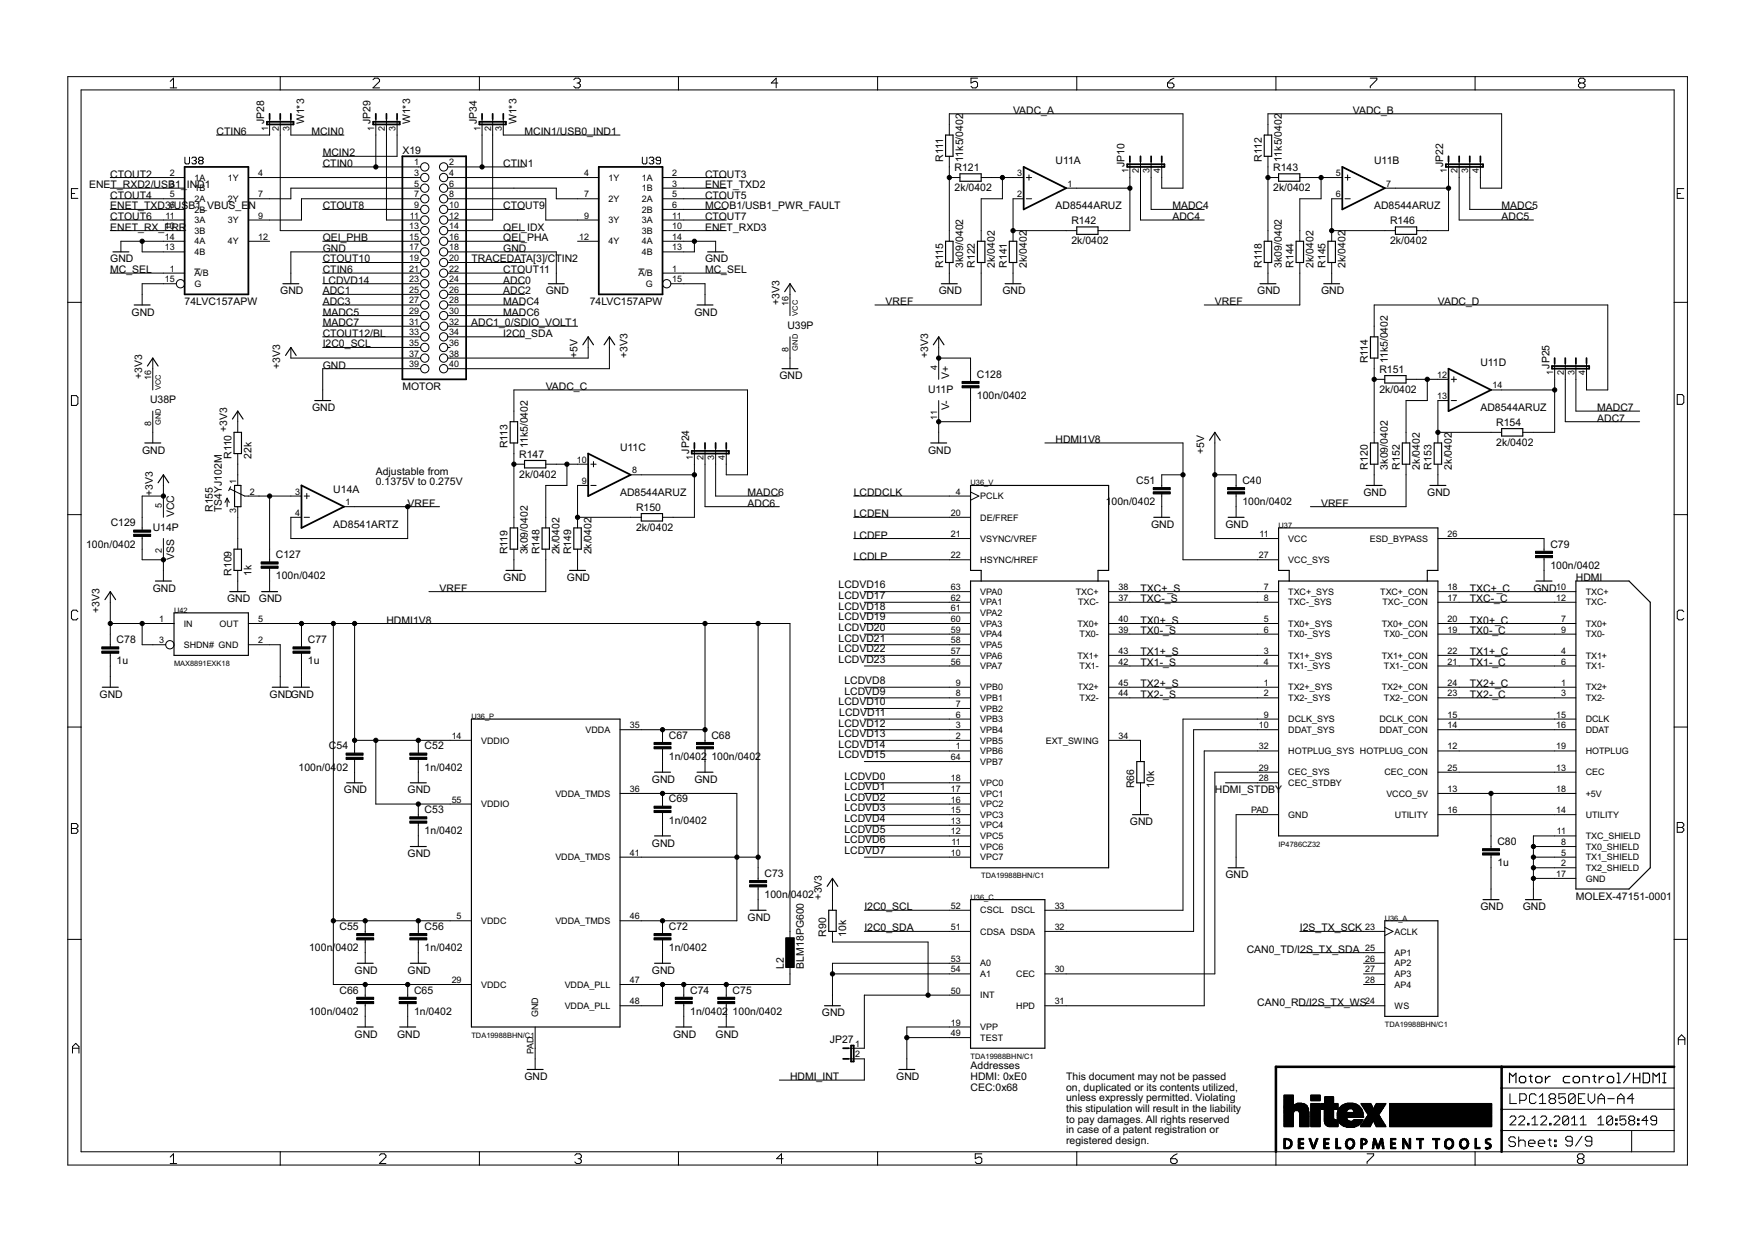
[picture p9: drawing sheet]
<svg xmlns="http://www.w3.org/2000/svg" width="420mm" height="297mm" viewBox="0 0 420 297" stroke-linecap="round" stroke-linejoin="round" font-family="sans-serif">
<defs><g id="words">
<g font-size="2.8">
<text x="63.2" y="29.8" transform="rotate(-90 63.2 29.8)">JP28</text>
<text x="72.7" y="29.8" transform="rotate(-90 72.7 29.8)">W1*3</text>
<text x="88.6" y="29.8" transform="rotate(-90 88.6 29.8)">JP29</text>
<text x="98.1" y="29.8" transform="rotate(-90 98.1 29.8)">W1*3</text>
<text x="114" y="29.8" transform="rotate(-90 114 29.8)">JP34</text>
<text x="123.5" y="29.8" transform="rotate(-90 123.5 29.8)">W1*3</text>
<text x="242.3" y="27.2">VADC_A</text>
<text x="323.5" y="27.2">VADC_B</text>
<text x="51.8" y="32.3">CTIN6</text>
<text x="74.5" y="32.3">MCIN0</text>
<text x="125.4" y="32.3">MCIN1/USB0_IND1</text>
<text x="77.2" y="39.9">CTIN0</text>
<text x="77.2" y="37.4">MCIN2</text>
<text x="96.2" y="36.7">X19</text>
<text x="120.3" y="39.9">CTIN1</text>
<text x="225.5" y="38.6" transform="rotate(-90 225.5 38.6)">R111</text>
<text x="228.3" y="41">R121</text>
<text x="230.3" y="38.6" transform="rotate(-90 230.3 38.6)">11k5/0402</text>
<text x="252.4" y="39.3">U11A</text>
<text x="268.9" y="39.9" transform="rotate(-90 268.9 39.9)">JP10</text>
<text x="301.7" y="38.6" transform="rotate(-90 301.7 38.6)">R112</text>
<text x="304.5" y="41">R143</text>
<text x="306.5" y="38.6" transform="rotate(-90 306.5 38.6)">11k5/0402</text>
<text x="328.6" y="39.3">U11B</text>
<text x="345.1" y="39.9" transform="rotate(-90 345.1 39.9)">JP22</text>
<text x="21.3" y="45">ENET_RXD2/USB1_</text>
<text x="26.4" y="42.5">CTOUT2</text>
<text x="26.4" y="47.5">CTOUT4</text>
<text x="44.7" y="45">IND1</text>
<text x="168.6" y="42.5">CTOUT3</text>
<text x="168.6" y="47.5">CTOUT5</text>
<text x="168.6" y="45">ENET_TXD2</text>
<text x="228.3" y="45.8">2k/0402</text>
<text x="304.5" y="45.8">2k/0402</text>
<text x="26.4" y="52.6">CTOUT6</text>
<text x="26.4" y="50.1">ENET_TXD3/USB1_VBUS_EN</text>
<text x="77.2" y="50.1">CTOUT8</text>
<text x="120.3" y="50.1">CTOUT9</text>
<text x="168.6" y="52.6">CTOUT7</text>
<text x="168.6" y="50.1">MCOB1/USB1_PWR_FAULT</text>
<text x="252.4" y="50.1">AD8544ARUZ</text>
<text x="256.2" y="53.7">R142</text>
<text x="280.3" y="52.6">ADC4</text>
<text x="280.3" y="50.1">MADC4</text>
<text x="328.6" y="50.1">AD8544ARUZ</text>
<text x="332.4" y="53.7">R146</text>
<text x="359.1" y="52.6">ADC5</text>
<text x="359.1" y="50.1">MADC5</text>
<text x="26.4" y="55.2">ENET_RX_ERR</text>
<text x="77.2" y="57.7">QEI_PHB</text>
<text x="120.3" y="55.2">QEI_IDX</text>
<text x="120.3" y="57.7">QEI_PHA</text>
<text x="168.6" y="55.2">ENET_RXD3</text>
<text x="256.2" y="58.5">2k/0402</text>
<text x="332.4" y="58.5">2k/0402</text>
<text x="26.4" y="62.8">GND</text>
<text x="26.4" y="65.3">MC_SEL</text>
<text x="77.2" y="60.2">GND</text>
<text x="77.2" y="62.8">CTOUT10</text>
<text x="77.2" y="65.3">CTIN6</text>
<text x="112.7" y="62.8">TRACEDATA[3]/CTIN2</text>
<text x="120.3" y="60.2">GND</text>
<text x="120.3" y="65.3">CTOUT11</text>
<text x="168.6" y="62.8">GND</text>
<text x="168.6" y="65.3">MC_SEL</text>
<text x="225.5" y="64" transform="rotate(-90 225.5 64)">R115</text>
<text x="230.3" y="64" transform="rotate(-90 230.3 64)">3k09/0402</text>
<text x="233.1" y="64" transform="rotate(-90 233.1 64)">R122</text>
<text x="237.9" y="64" transform="rotate(-90 237.9 64)">2k/0402</text>
<text x="240.8" y="64" transform="rotate(-90 240.8 64)">R141</text>
<text x="245.6" y="64" transform="rotate(-90 245.6 64)">2k/0402</text>
<text x="301.7" y="64" transform="rotate(-90 301.7 64)">R118</text>
<text x="306.5" y="64" transform="rotate(-90 306.5 64)">3k09/0402</text>
<text x="309.3" y="64" transform="rotate(-90 309.3 64)">R144</text>
<text x="314.1" y="64" transform="rotate(-90 314.1 64)">2k/0402</text>
<text x="316.9" y="64" transform="rotate(-90 316.9 64)">R145</text>
<text x="321.7" y="64" transform="rotate(-90 321.7 64)">2k/0402</text>
<text x="67" y="70.4">GND</text>
<text x="77.2" y="67.9">LCDVD14</text>
<text x="77.2" y="70.4">ADC1</text>
<text x="120.3" y="67.9">ADC0</text>
<text x="120.3" y="70.4">ADC2</text>
<text x="130.5" y="70.4">GND</text>
<text x="224.5" y="70.4">GND</text>
<text x="239.7" y="70.4">GND</text>
<text x="300.7" y="70.4">GND</text>
<text x="315.9" y="70.4">GND</text>
<text x="31.5" y="75.5">GND</text>
<text x="44.2" y="72.9">74LVC157APW</text>
<text x="77.2" y="72.9">ADC3</text>
<text x="77.2" y="75.5">MADC5</text>
<text x="120.3" y="72.9">MADC4</text>
<text x="120.3" y="75.5">MADC6</text>
<text x="141" y="72.9">74LVC157APW</text>
<text x="166.1" y="75.5">GND</text>
<text x="186.4" y="72.9" transform="rotate(-90 186.4 72.9)">+3V3</text>
<text x="211.8" y="72.9">VREF</text>
<text x="290.5" y="72.9">VREF</text>
<text x="343.8" y="72.9">VADC_D</text>
<text x="77.2" y="80.6">CTOUT12/BL</text>
<text x="77.2" y="83.1">I2C0_SCL</text>
<text x="77.2" y="78">MADC7</text>
<text x="112.7" y="78">ADC1_0/SDIO_VOLT1</text>
<text x="120.3" y="80.6">I2C0_SDA</text>
<text x="188.3" y="78.6">U39P</text>
<text x="67" y="88.2" transform="rotate(-90 67 88.2)">+3V3</text>
<text x="77.2" y="88.2">GND</text>
<text x="138.1" y="85.6" transform="rotate(-90 138.1 85.6)">+5V</text>
<text x="150.1" y="85.6" transform="rotate(-90 150.1 85.6)">+3V3</text>
<text x="221.9" y="85.6" transform="rotate(-90 221.9 85.6)">+3V3</text>
<text x="327.1" y="86.9" transform="rotate(-90 327.1 86.9)">R114</text>
<text x="329.9" y="89.2">R151</text>
<text x="331.9" y="86.9" transform="rotate(-90 331.9 86.9)">11k5/0402</text>
<text x="354" y="87.5">U11D</text>
<text x="370.5" y="88.2" transform="rotate(-90 370.5 88.2)">JP25</text>
<text x="34" y="90.7" transform="rotate(-90 34 90.7)">+3V3</text>
<text x="96.2" y="93.3">MOTOR</text>
<text x="130.5" y="93.3">VADC_C</text>
<text x="186.4" y="90.7">GND</text>
<text x="221.9" y="93.9">U11P</text>
<text x="227" y="90.7" transform="rotate(-90 227 90.7)">V+</text>
<text x="233.6" y="95.4">100n/0402</text>
<text x="233.6" y="90.3">C128</text>
<text x="329.9" y="94">2k/0402</text>
<text x="35.9" y="96.4">U38P</text>
<text x="74.6" y="98.3">GND</text>
<text x="227" y="98.2" transform="rotate(-90 227 98.2)">V-</text>
<text x="354" y="98.3">AD8544ARUZ</text>
<text x="357.8" y="101.9">R154</text>
<text x="381.9" y="100.9">ADC7</text>
<text x="381.9" y="98.3">MADC7</text>
<text x="54.3" y="103.4" transform="rotate(-90 54.3 103.4)">+3V3</text>
<text x="121.4" y="107.2" transform="rotate(-90 121.4 107.2)">R113</text>
<text x="126.2" y="107.2" transform="rotate(-90 126.2 107.2)">11k5/0402</text>
<text x="148.3" y="107.9">U11C</text>
<text x="252.4" y="105.9">HDMI1V8</text>
<text x="357.8" y="106.7">2k/0402</text>
<text x="34" y="108.5">GND</text>
<text x="55.4" y="109.8" transform="rotate(-90 55.4 109.8)">R110</text>
<text x="60.2" y="109.8" transform="rotate(-90 60.2 109.8)">22k</text>
<text x="89.9" y="113.6">Adjustable from</text>
<text x="124.2" y="109.5">R147</text>
<text x="164.8" y="108.5" transform="rotate(-90 164.8 108.5)">JP24</text>
<text x="221.9" y="108.5">GND</text>
<text x="288" y="108.5" transform="rotate(-90 288 108.5)">+5V</text>
<text x="327.1" y="112.3" transform="rotate(-90 327.1 112.3)">R120</text>
<text x="331.9" y="112.3" transform="rotate(-90 331.9 112.3)">3k09/0402</text>
<text x="334.7" y="112.3" transform="rotate(-90 334.7 112.3)">R152</text>
<text x="339.5" y="112.3" transform="rotate(-90 339.5 112.3)">2k/0402</text>
<text x="342.3" y="112.3" transform="rotate(-90 342.3 112.3)">R153</text>
<text x="347.1" y="112.3" transform="rotate(-90 347.1 112.3)">2k/0402</text>
<text x="36.5" y="118.6" transform="rotate(-90 36.5 118.6)">+3V3</text>
<text x="79.7" y="118">U14A</text>
<text x="89.9" y="116.1">0.1375V to 0.275V</text>
<text x="124.2" y="114.3">2k/0402</text>
<text x="148.3" y="118.6">AD8544ARUZ</text>
<text x="178.8" y="118.6">MADC6</text>
<text x="204.2" y="118.6">LCDDCLK</text>
<text x="271.7" y="115.7">C51</text>
<text x="297.1" y="115.7">C40</text>
<text x="326.1" y="118.6">GND</text>
<text x="341.3" y="118.6">GND</text>
<text x="26.5" y="125.9">C129</text>
<text x="41.6" y="123.7" transform="rotate(-90 41.6 123.7)">VCC</text>
<text x="50.9" y="122.5" transform="rotate(-90 50.9 122.5)">R155</text>
<text x="53" y="122.5" transform="rotate(-90 53 122.5)">TS4YJ102M</text>
<text x="97.5" y="121.2">VREF</text>
<text x="152.1" y="122.2">R150</text>
<text x="178.8" y="121.2">ADC6</text>
<text x="204.2" y="123.7">LCDEN</text>
<text x="264.4" y="120.8">1</text>
<text x="265.8" y="120.8">00n/0402</text>
<text x="297.1" y="120.8">100n/0402</text>
<text x="315.9" y="121.2">VREF</text>
<text x="20.6" y="131">100n/0402</text>
<text x="36.5" y="126.9">U14P</text>
<text x="79.7" y="126.3">AD8541ARTZ</text>
<text x="152.1" y="127">2k/0402</text>
<text x="204.2" y="128.8">LCDFP</text>
<text x="275.3" y="126.3">GND</text>
<text x="293" y="126.3">GND</text>
<text x="370.8" y="131">C79</text>
<text x="41.6" y="133.8" transform="rotate(-90 41.6 133.8)">VSS</text>
<text x="55.4" y="137.7" transform="rotate(-90 55.4 137.7)">R109</text>
<text x="60.2" y="137.7" transform="rotate(-90 60.2 137.7)">1k</text>
<text x="66" y="133.5">C127</text>
<text x="121.4" y="132.6" transform="rotate(-90 121.4 132.6)">R119</text>
<text x="126.2" y="132.6" transform="rotate(-90 126.2 132.6)">3k09/0402</text>
<text x="129" y="132.6" transform="rotate(-90 129 132.6)">R148</text>
<text x="133.8" y="132.6" transform="rotate(-90 133.8 132.6)">2k/0402</text>
<text x="136.6" y="132.6" transform="rotate(-90 136.6 132.6)">R149</text>
<text x="141.4" y="132.6" transform="rotate(-90 141.4 132.6)">2k/0402</text>
<text x="204.2" y="133.9">LCDLP</text>
<text x="370.8" y="136">100n/0402</text>
<text x="36.5" y="141.5">GND</text>
<text x="66" y="138.6">100n/0402</text>
<text x="105.1" y="141.5">VREF</text>
<text x="120.3" y="139">GND</text>
<text x="135.6" y="139">GND</text>
<text x="200.5" y="140.7">LCDVD16</text>
<text x="200.5" y="143.3">LCDVD17</text>
<text x="272.7" y="141.5">TXC+_S</text>
<text x="351.5" y="141.5">TXC+_C</text>
<text x="366.7" y="141.5">GND</text>
<text x="376.9" y="139">HDMI</text>
<text x="23.8" y="146.6" transform="rotate(-90 23.8 146.6)">+3V3</text>
<text x="54.3" y="144">GND</text>
<text x="61.9" y="144">GND</text>
<text x="92.4" y="149.1">HDMI1V8</text>
<text x="200.5" y="145.8">LCDVD18</text>
<text x="200.5" y="148.4">LCDVD19</text>
<text x="272.7" y="144">TXC-_S</text>
<text x="272.7" y="149.1">TX0+_S</text>
<text x="351.5" y="144">TXC-_C</text>
<text x="351.5" y="149.1">TX0+_C</text>
<text x="27.9" y="153.8">C78</text>
<text x="73.6" y="153.8">C77</text>
<text x="200.5" y="150.9">LCDVD20</text>
<text x="200.5" y="153.4">LCDVD21</text>
<text x="200.5" y="156">LCDVD22</text>
<text x="272.7" y="151.7">TX0-_S</text>
<text x="351.5" y="151.7">TX0-_C</text>
<text x="27.9" y="158.9">1u</text>
<text x="73.6" y="158.9">1u</text>
<text x="200.5" y="158.5">LCDVD23</text>
<text x="272.7" y="156.7">TX1+_S</text>
<text x="272.7" y="159.3">TX1-_S</text>
<text x="351.5" y="156.7">TX1+_C</text>
<text x="351.5" y="159.3">TX1-_C</text>
<text x="23.8" y="166.9">GND</text>
<text x="64.5" y="166.9">GNDGND</text>
<text x="201.9" y="163.6">LCDVD8</text>
<text x="201.9" y="166.1">LCDVD9</text>
<text x="272.7" y="164.4">TX2+_S</text>
<text x="272.7" y="166.9">TX2-_S</text>
<text x="351.5" y="164.4">TX2+_C</text>
<text x="351.5" y="166.9">TX2-_C</text>
<text x="200.5" y="168.7">LCDVD10</text>
<text x="200.5" y="173.8">LCDVD12</text>
<text x="200.7" y="171.2">LCDVD11</text>
<text x="78.7" y="179.2">C</text>
<text x="80.5" y="179.2">54</text>
<text x="101.5" y="179.2">C52</text>
<text x="160" y="176.7">C67</text>
<text x="170.1" y="176.7">C68</text>
<text x="200.5" y="178.8">LCDVD14</text>
<text x="200.5" y="176.3">LCDVD13</text>
<text x="71.4" y="184.3">100n/04</text>
<text x="80.5" y="184.3">02</text>
<text x="101.5" y="184.3">1n/0402</text>
<text x="160" y="181.8">1n/0402</text>
<text x="170.1" y="181.8">100n/0402</text>
<text x="200.5" y="181.4">LCDVD15</text>
<text x="82.2" y="189.8">GND</text>
<text x="97.5" y="189.8">GND</text>
<text x="155.9" y="187.2">GND</text>
<text x="160" y="191.9">C69</text>
<text x="166.1" y="187.2">GND</text>
<text x="201.9" y="186.5">LCDVD0</text>
<text x="201.9" y="189">LCDVD1</text>
<text x="201.9" y="191.5">LCDVD2</text>
<text x="271.2" y="188.5" transform="rotate(-90 271.2 188.5)">R66</text>
<text x="276" y="188.5" transform="rotate(-90 276 188.5)">10k</text>
<text x="290.5" y="189.8">HDMI_STDBY</text>
<text x="101.5" y="194.5">C53</text>
<text x="160" y="197">1n/0402</text>
<text x="201.9" y="194.1">LCDVD3</text>
<text x="201.9" y="196.6">LCDVD4</text>
<text x="270.2" y="197.4">GND</text>
<text x="101.5" y="199.5">1n/0402</text>
<text x="155.9" y="202.5">GND</text>
<text x="201.9" y="199.1">LCDVD5</text>
<text x="201.9" y="201.7">LCDVD6</text>
<text x="358.1" y="202.1">C80</text>
<text x="97.5" y="205">GND</text>
<text x="182.8" y="209.7">C73</text>
<text x="201.9" y="204.2">LCDVD7</text>
<text x="358.1" y="207.1">1u</text>
<text x="182.8" y="214.8">100n/</text>
<text x="189.1" y="214.8">0402</text>
<text x="196.5" y="215.1" transform="rotate(-90 196.5 215.1)">+3V3</text>
<text x="293" y="210.1">GND</text>
<text x="376.9" y="215.1">MOLEX-47151-0001</text>
<text x="178.8" y="220.2">GND</text>
<text x="206.7" y="217.7">I2C0_SCL</text>
<text x="354" y="217.7">GND</text>
<text x="364.2" y="217.7">GND</text>
<text x="73.9" y="227.5">100n/</text>
<text x="80.2" y="227.5">0402</text>
<text x="81.2" y="222.4">C55</text>
<text x="101.5" y="227.5">1n/0402</text>
<text x="101.5" y="222.4">C56</text>
<text x="160" y="227.5">1n/0402</text>
<text x="160" y="222.4">C72</text>
<text x="197.6" y="224" transform="rotate(-90 197.6 224)">R90</text>
<text x="202.4" y="224" transform="rotate(-90 202.4 224)">10k</text>
<text x="206.7" y="222.8">I2C0_SDA</text>
<text x="298.1" y="227.8">CAN0_TD/I2S_TX_SDA</text>
<text x="310.8" y="222.8">I2S_TX_SCK</text>
<text x="84.8" y="232.9">GND</text>
<text x="97.5" y="232.9">GND</text>
<text x="155.9" y="232.9">GND</text>
<text x="187.4" y="231.7" transform="rotate(-90 187.4 231.7)">L2</text>
<text x="192.2" y="231.7" transform="rotate(-90 192.2 231.7)">BLM18PG600</text>
<text x="81.2" y="237.6">C66</text>
<text x="99" y="237.6">C65</text>
<text x="165" y="237.6">C74</text>
<text x="175.2" y="237.6">C75</text>
<text x="73.9" y="242.7">100n/0402</text>
<text x="99" y="242.7">1n/0402</text>
<text x="165" y="242.7">1n/0402</text>
<text x="175.2" y="242.7">100n/0402</text>
<text x="196.5" y="243.1">GND</text>
<text x="300.7" y="240.5">CAN0_RD/I2S_TX_WS</text>
<text x="84.8" y="248.2">GND</text>
<text x="94.9" y="248.2">GND</text>
<text x="161" y="248.2">GND</text>
<text x="171.1" y="248.2">GND</text>
<text x="198.4" y="249.4">JP27</text>
<text x="232.1" y="255.8">Addresses</text>
<text x="125.4" y="258.3">GND</text>
<text x="188.9" y="258.3">HDMI_INT</text>
<text x="214.3" y="258.3">GND</text>
<text x="232.1" y="258.3">HDMI: 0xE0</text>
<text x="232.1" y="260.9">CEC:0x68</text>
<text x="255" y="258.3">This document may not be passed</text>
<text x="255" y="260.9">on, duplicated or its contents utilized,</text>
<text x="255" y="263.4">unless expressly permitted. Violating</text>
<text x="255" y="265.9">this stipulation will result in the liability</text>
<text x="255" y="268.5">to pay damages. All rights reserved</text>
<text x="255" y="271">in case of a patent registration or</text>
<text x="255" y="273.6">registered design.</text>
</g>
<g font-size="2.4">
<text x="64.1" y="31.3" transform="rotate(-90 64.1 31.3)">1</text>
<text x="66.7" y="31.3" transform="rotate(-90 66.7 31.3)">2</text>
<text x="69.2" y="31.3" transform="rotate(-90 69.2 31.3)">3</text>
<text x="89.5" y="31.3" transform="rotate(-90 89.5 31.3)">1</text>
<text x="92.1" y="31.3" transform="rotate(-90 92.1 31.3)">2</text>
<text x="94.6" y="31.3" transform="rotate(-90 94.6 31.3)">3</text>
<text x="114.9" y="31.3" transform="rotate(-90 114.9 31.3)">1</text>
<text x="117.4" y="31.3" transform="rotate(-90 117.4 31.3)">2</text>
<text x="120" y="31.3" transform="rotate(-90 120 31.3)">3</text>
<text x="99" y="39.6">1</text>
<text x="107.4" y="39.6">2</text>
<text x="269.8" y="41.5" transform="rotate(-90 269.8 41.5)">1</text>
<text x="272.4" y="41.5" transform="rotate(-90 272.4 41.5)">2</text>
<text x="274.9" y="41.5" transform="rotate(-90 274.9 41.5)">3</text>
<text x="277.5" y="41.5" transform="rotate(-90 277.5 41.5)">4</text>
<text x="346" y="41.5" transform="rotate(-90 346 41.5)">1</text>
<text x="348.6" y="41.5" transform="rotate(-90 348.6 41.5)">2</text>
<text x="351.1" y="41.5" transform="rotate(-90 351.1 41.5)">3</text>
<text x="353.6" y="41.5" transform="rotate(-90 353.6 41.5)">4</text>
<text x="40.6" y="42.1">2</text>
<text x="40.6" y="44.6">3</text>
<text x="40.6" y="47.2">5</text>
<text x="46.5" y="43.2">1A</text>
<text x="46.5" y="45.8">1B</text>
<text x="54.5" y="43.2">1Y</text>
<text x="61.7" y="42.1">4</text>
<text x="61.7" y="47.2">7</text>
<text x="99" y="42.1">3</text>
<text x="99" y="44.6">5</text>
<text x="99" y="47.2">7</text>
<text x="107.4" y="42.1">4</text>
<text x="107.4" y="44.6">6</text>
<text x="107.4" y="47.2">8</text>
<text x="139.7" y="42.1">4</text>
<text x="139.7" y="47.2">7</text>
<text x="145.5" y="43.2">1Y</text>
<text x="153.5" y="43.2">1A</text>
<text x="153.5" y="45.8">1B</text>
<text x="160.8" y="42.1">2</text>
<text x="160.8" y="44.6">3</text>
<text x="160.8" y="47.2">5</text>
<text x="243.3" y="47.2">2</text>
<text x="243.3" y="42.1">3</text>
<text x="255.3" y="44.6">1</text>
<text x="319.4" y="47.2">6</text>
<text x="319.4" y="42.1">5</text>
<text x="331.5" y="44.6">7</text>
<text x="39.6" y="52.3">11</text>
<text x="40.6" y="49.7">6</text>
<text x="46.5" y="48.3">2A</text>
<text x="46.5" y="50.8">2B</text>
<text x="46.5" y="53.4">3A</text>
<text x="54.5" y="48.3">2Y</text>
<text x="54.5" y="53.4">3Y</text>
<text x="61.7" y="52.3">9</text>
<text x="98" y="52.3">11</text>
<text x="99" y="49.7">9</text>
<text x="107.4" y="49.7">10</text>
<text x="107.4" y="52.3">12</text>
<text x="139.7" y="52.3">9</text>
<text x="145.5" y="48.3">2Y</text>
<text x="145.5" y="53.4">3Y</text>
<text x="153.5" y="48.3">2A</text>
<text x="153.5" y="50.8">2B</text>
<text x="153.5" y="53.4">3A</text>
<text x="160.8" y="49.7">6</text>
<text x="160.8" y="52.3">11</text>
<text x="39.4" y="54.8">10</text>
<text x="39.4" y="59.9">13</text>
<text x="39.4" y="57.3">14</text>
<text x="46.5" y="55.9">3B</text>
<text x="46.5" y="58.5">4A</text>
<text x="54.5" y="58.5">4Y</text>
<text x="61.7" y="57.3">12</text>
<text x="97.9" y="54.8">13</text>
<text x="97.9" y="57.3">15</text>
<text x="97.9" y="59.9">17</text>
<text x="107.4" y="54.8">14</text>
<text x="107.4" y="57.3">16</text>
<text x="107.4" y="59.9">18</text>
<text x="138.5" y="57.3">12</text>
<text x="145.5" y="58.5">4Y</text>
<text x="153.5" y="55.9">3B</text>
<text x="153.5" y="58.5">4A</text>
<text x="160.8" y="54.8">10</text>
<text x="160.8" y="59.9">13</text>
<text x="160.8" y="57.3">14</text>
<text x="40.6" y="65">1</text>
<text x="46.5" y="61">4B</text>
<text x="97.9" y="62.4">19</text>
<text x="97.9" y="65">21</text>
<text x="107.4" y="62.4">20</text>
<text x="107.4" y="65">22</text>
<text x="153.5" y="61">4B</text>
<text x="160.8" y="65">1</text>
<text x="39.4" y="67.5">15</text>
<text x="46.5" y="66.1">A/B</text>
<text x="46.5" y="68.6">G</text>
<text x="97.9" y="67.5">23</text>
<text x="97.9" y="70">25</text>
<text x="107.4" y="67.5">24</text>
<text x="107.4" y="70">26</text>
<text x="152.7" y="66.1">A/B</text>
<text x="154.4" y="68.6">G</text>
<text x="160.8" y="67.5">15</text>
<text x="97.9" y="72.6">27</text>
<text x="97.9" y="75.1">29</text>
<text x="97.9" y="77.7">31</text>
<text x="107.4" y="72.6">28</text>
<text x="107.4" y="75.1">30</text>
<text x="107.4" y="77.7">32</text>
<text x="188.6" y="73.1" transform="rotate(-90 188.6 73.1)">16</text>
<text x="97.9" y="80.2">33</text>
<text x="97.9" y="82.7">35</text>
<text x="107.4" y="80.2">34</text>
<text x="107.4" y="82.7">36</text>
<text x="97.9" y="85.3">37</text>
<text x="97.9" y="87.8">39</text>
<text x="107.4" y="85.3">38</text>
<text x="107.4" y="87.8">40</text>
<text x="188.6" y="84.1" transform="rotate(-90 188.6 84.1)">8</text>
<text x="224.1" y="88.4" transform="rotate(-90 224.1 88.4)">4</text>
<text x="371.4" y="89.7" transform="rotate(-90 371.4 89.7)">1</text>
<text x="374" y="89.7" transform="rotate(-90 374 89.7)">2</text>
<text x="376.5" y="89.7" transform="rotate(-90 376.5 89.7)">3</text>
<text x="379" y="89.7" transform="rotate(-90 379 89.7)">4</text>
<text x="36.2" y="90.9" transform="rotate(-90 36.2 90.9)">16</text>
<text x="343.7" y="95.4">13</text>
<text x="343.7" y="90.4">12</text>
<text x="356.9" y="92.9">14</text>
<text x="36.2" y="101.9" transform="rotate(-90 36.2 101.9)">8</text>
<text x="224.1" y="100.3" transform="rotate(-90 224.1 100.3)">11</text>
<text x="137.9" y="110.7">10</text>
<text x="151.2" y="113.2">8</text>
<text x="165.7" y="110" transform="rotate(-90 165.7 110)">1</text>
<text x="168.2" y="110" transform="rotate(-90 168.2 110)">2</text>
<text x="170.8" y="110" transform="rotate(-90 170.8 110)">3</text>
<text x="173.3" y="110" transform="rotate(-90 173.3 110)">4</text>
<text x="56.5" y="115.8" transform="rotate(-90 56.5 115.8)">1</text>
<text x="59.7" y="118.3">2</text>
<text x="70.5" y="118.3">3</text>
<text x="139.1" y="115.8">9</text>
<text x="228.6" y="118.3">4</text>
<text x="234.4" y="119.4">PCLK</text>
<text x="38.7" y="121.4" transform="rotate(-90 38.7 121.4)">5</text>
<text x="56.5" y="122.7" transform="rotate(-90 56.5 122.7)">3</text>
<text x="70.5" y="123.4">4</text>
<text x="82.6" y="120.8">1</text>
<text x="227.4" y="123.4">20</text>
<text x="234.4" y="124.5">DE/FREF</text>
<text x="227.4" y="128.4">21</text>
<text x="234.4" y="129.6">VSYNC/VREF</text>
<text x="301.2" y="128.4">11</text>
<text x="308.1" y="129.6">VCC</text>
<text x="327.6" y="129.6">ESD_BYPASS</text>
<text x="346.2" y="128.4">26</text>
<text x="38.7" y="132.3" transform="rotate(-90 38.7 132.3)">2</text>
<text x="227.4" y="133.5">22</text>
<text x="234.4" y="134.6">HSYNC/HREF</text>
<text x="301" y="133.5">27</text>
<text x="308.1" y="134.6">VCC_SYS</text>
<text x="227.4" y="141.1">63</text>
<text x="227.4" y="143.7">62</text>
<text x="234.4" y="142.3">VPA0</text>
<text x="257.3" y="142.3">TXC+</text>
<text x="267.4" y="141.1">38</text>
<text x="267.4" y="143.7">37</text>
<text x="302.2" y="141.1">7</text>
<text x="302.2" y="143.7">8</text>
<text x="308.1" y="142.3">TXC+_SYS</text>
<text x="330.1" y="142.3">TXC+_CON</text>
<text x="346.2" y="141.1">18</text>
<text x="346.2" y="143.7">17</text>
<text x="372.2" y="141.1">10</text>
<text x="372.2" y="143.7">12</text>
<text x="379.2" y="142.3">TXC+</text>
<text x="38.1" y="148.8">1</text>
<text x="43.9" y="149.9">IN</text>
<text x="52.5" y="149.9">OUT</text>
<text x="61.7" y="148.8">5</text>
<text x="227.4" y="146.2">61</text>
<text x="227.4" y="148.8">60</text>
<text x="234.4" y="144.8">VPA1</text>
<text x="234.4" y="147.3">VPA2</text>
<text x="234.4" y="149.9">VPA3</text>
<text x="257.6" y="149.9">TX0+</text>
<text x="257.8" y="144.8">TXC-</text>
<text x="267.4" y="148.8">40</text>
<text x="302.2" y="148.8">5</text>
<text x="308.1" y="144.8">TXC-_SYS</text>
<text x="308.1" y="149.9">TX0+_SYS</text>
<text x="330.4" y="149.9">TX0+_CON</text>
<text x="330.6" y="144.8">TXC-_CON</text>
<text x="346.2" y="148.8">20</text>
<text x="373.3" y="148.8">7</text>
<text x="379.2" y="144.8">TXC-</text>
<text x="379.2" y="149.9">TX0+</text>
<text x="38.1" y="153.8">3</text>
<text x="43.9" y="155">SHDN# GND</text>
<text x="61.7" y="153.8">2</text>
<text x="227.4" y="151.3">59</text>
<text x="227.4" y="153.8">58</text>
<text x="234.4" y="152.4">VPA4</text>
<text x="234.4" y="155">VPA5</text>
<text x="258.2" y="152.4">TX0-</text>
<text x="267.4" y="151.3">39</text>
<text x="302.2" y="151.3">6</text>
<text x="308.1" y="152.4">TX0-_SYS</text>
<text x="330.9" y="152.4">TX0-_CON</text>
<text x="346.2" y="151.3">19</text>
<text x="373.3" y="151.3">9</text>
<text x="379.2" y="152.4">TX0-</text>
<text x="227.4" y="156.4">57</text>
<text x="227.4" y="158.9">56</text>
<text x="234.4" y="157.5">VPA6</text>
<text x="234.4" y="160">VPA7</text>
<text x="257.6" y="157.5">TX1+</text>
<text x="258.2" y="160">TX1-</text>
<text x="267.4" y="156.4">43</text>
<text x="267.4" y="158.9">42</text>
<text x="302.2" y="156.4">3</text>
<text x="302.2" y="158.9">4</text>
<text x="308.1" y="157.5">TX1+_SYS</text>
<text x="308.1" y="160">TX1-_SYS</text>
<text x="330.4" y="157.5">TX1+_CON</text>
<text x="330.9" y="160">TX1-_CON</text>
<text x="346.2" y="156.4">22</text>
<text x="346.2" y="158.9">21</text>
<text x="373.3" y="156.4">4</text>
<text x="373.3" y="158.9">6</text>
<text x="379.2" y="157.5">TX1+</text>
<text x="379.2" y="160">TX1-</text>
<text x="228.6" y="164">9</text>
<text x="228.6" y="166.5">8</text>
<text x="234.4" y="165.1">VPB0</text>
<text x="234.4" y="167.7">VPB1</text>
<text x="257.6" y="165.1">TX2+</text>
<text x="258.2" y="167.7">TX2-</text>
<text x="267.4" y="164">45</text>
<text x="267.4" y="166.5">44</text>
<text x="302.2" y="164">1</text>
<text x="302.2" y="166.5">2</text>
<text x="308.1" y="165.1">TX2+_SYS</text>
<text x="308.1" y="167.7">TX2-_SYS</text>
<text x="330.4" y="165.1">TX2+_CON</text>
<text x="330.9" y="167.7">TX2-_CON</text>
<text x="346.2" y="164">24</text>
<text x="346.2" y="166.5">23</text>
<text x="373.3" y="164">1</text>
<text x="373.3" y="166.5">3</text>
<text x="379.2" y="165.1">TX2+</text>
<text x="379.2" y="167.7">TX2-</text>
<text x="228.6" y="169.1">7</text>
<text x="228.6" y="171.6">6</text>
<text x="234.4" y="170.2">VPB2</text>
<text x="234.4" y="172.7">VPB3</text>
<text x="302.2" y="171.6">9</text>
<text x="308.1" y="172.7">DCLK_SYS</text>
<text x="329.9" y="172.7">DCLK_CON</text>
<text x="346.2" y="171.6">15</text>
<text x="372.2" y="171.6">15</text>
<text x="379.2" y="172.7">DCLK</text>
<text x="108" y="176.7">14</text>
<text x="115.1" y="177.8">VDDIO</text>
<text x="140" y="175.3">VDDA</text>
<text x="150.6" y="174.2">35</text>
<text x="228.6" y="174.2">3</text>
<text x="228.6" y="176.7">2</text>
<text x="228.6" y="179.2">1</text>
<text x="234.4" y="175.3">VPB4</text>
<text x="234.4" y="177.8">VPB5</text>
<text x="250.1" y="177.8">EXT_SWING</text>
<text x="267.4" y="176.7">34</text>
<text x="301" y="174.2">10</text>
<text x="301" y="179.2">32</text>
<text x="308.1" y="175.3">DDAT_SYS</text>
<text x="329.9" y="175.3">DDAT_CON</text>
<text x="346.2" y="174.2">14</text>
<text x="346.2" y="179.2">12</text>
<text x="372.2" y="174.2">16</text>
<text x="372.2" y="179.2">19</text>
<text x="379.2" y="175.3">DDAT</text>
<text x="227.4" y="181.8">64</text>
<text x="234.4" y="180.4">VPB6</text>
<text x="234.4" y="182.9">VPB7</text>
<text x="301" y="184.3">29</text>
<text x="308.1" y="180.4">HOTPLUG_SYS HOTPLUG_CON</text>
<text x="308.1" y="185.4">CEC_SYS</text>
<text x="331" y="185.4">CEC_CON</text>
<text x="346.2" y="184.3">25</text>
<text x="372.2" y="184.3">13</text>
<text x="379.2" y="180.4">HOTPLUG</text>
<text x="379.2" y="185.4">CEC</text>
<text x="108" y="191.9">55</text>
<text x="132.8" y="190.5">VDDA_TMDS</text>
<text x="150.6" y="189.4">36</text>
<text x="227.4" y="186.9">18</text>
<text x="227.4" y="189.4">17</text>
<text x="227.4" y="191.9">16</text>
<text x="234.4" y="188">VPC0</text>
<text x="234.4" y="190.5">VPC1</text>
<text x="301" y="186.9">28</text>
<text x="308.1" y="188">CEC_STDBY</text>
<text x="331.5" y="190.5">VCCO_5V</text>
<text x="346.2" y="189.4">13</text>
<text x="372.2" y="189.4">18</text>
<text x="379.2" y="190.5">+5V</text>
<text x="115.1" y="193.1">VDDIO</text>
<text x="227.4" y="194.5">15</text>
<text x="227.4" y="197">13</text>
<text x="234.4" y="193.1">VPC2</text>
<text x="234.4" y="195.6">VPC3</text>
<text x="299.2" y="194.5">PAD</text>
<text x="308.1" y="195.6">GND</text>
<text x="333.6" y="195.6">UTILITY</text>
<text x="346.2" y="194.5">16</text>
<text x="372.2" y="194.5">14</text>
<text x="379.2" y="195.6">UTILITY</text>
<text x="227.4" y="199.6">12</text>
<text x="227.5" y="202.1">11</text>
<text x="234.4" y="198.1">VPC4</text>
<text x="234.4" y="200.7">VPC5</text>
<text x="234.4" y="203.2">VPC6</text>
<text x="372.3" y="199.6">11</text>
<text x="373.3" y="202.1">8</text>
<text x="379.2" y="200.7">TXC_SHIELD</text>
<text x="379.2" y="203.2">TX0_SHIELD</text>
<text x="132.8" y="205.8">VDDA_TMDS</text>
<text x="150.6" y="204.6">41</text>
<text x="227.4" y="204.6">10</text>
<text x="234.4" y="205.8">VPC7</text>
<text x="372.2" y="209.7">17</text>
<text x="373.3" y="204.6">5</text>
<text x="373.3" y="207.2">2</text>
<text x="379.2" y="205.8">TX1_SHIELD</text>
<text x="379.2" y="208.3">TX2_SHIELD</text>
<text x="379.2" y="210.8">GND</text>
<text x="109.2" y="219.9">5</text>
<text x="115.1" y="221">VDDC</text>
<text x="132.8" y="221">VDDA_TMDS</text>
<text x="150.6" y="219.9">46</text>
<text x="227.4" y="217.3">52</text>
<text x="234.4" y="218.4">CSCL</text>
<text x="241.8" y="218.5">DSCL</text>
<text x="252.2" y="217.3">33</text>
<text x="227.4" y="222.4">51</text>
<text x="234.4" y="223.5">CDSA DSDA</text>
<text x="252.2" y="222.4">32</text>
<text x="326.4" y="222.4">23</text>
<text x="326.4" y="227.5">25</text>
<text x="333.5" y="223.5">ACLK</text>
<text x="227.4" y="230">53</text>
<text x="227.4" y="232.6">54</text>
<text x="234.4" y="231.1">A0</text>
<text x="234.4" y="233.7">A1</text>
<text x="243" y="233.7">CEC</text>
<text x="252.2" y="232.6">30</text>
<text x="326.4" y="230">26</text>
<text x="326.4" y="232.6">27</text>
<text x="333.5" y="228.6">AP1</text>
<text x="333.5" y="231.1">AP2</text>
<text x="333.5" y="233.7">AP3</text>
<text x="108" y="235.1">29</text>
<text x="115.1" y="236.2">VDDC</text>
<text x="135" y="236.2">VDDA_PLL</text>
<text x="150.6" y="235.1">47</text>
<text x="227.4" y="237.6">50</text>
<text x="234.4" y="238.8">INT</text>
<text x="326.4" y="235.1">28</text>
<text x="333.5" y="236.2">AP4</text>
<text x="128.7" y="243.3" transform="rotate(-90 128.7 243.3)">GND</text>
<text x="135" y="241.3">VDDA_PLL</text>
<text x="150.6" y="240.2">48</text>
<text x="227.4" y="245.3">19</text>
<text x="243" y="241.3">HPD</text>
<text x="252.2" y="240.2">31</text>
<text x="326.4" y="240.2">24</text>
<text x="333.5" y="241.3">WS</text>
<text x="204.5" y="250.3">1</text>
<text x="227.4" y="247.8">49</text>
<text x="234.4" y="248.9">TEST</text>
<text x="234.4" y="246.4">VPP</text>
<text x="127.6" y="252.2" transform="rotate(-90 127.6 252.2)">PAD</text>
<text x="204.5" y="252.9">2</text>
</g>
<g font-size="2">
<text x="190.8" y="75.5" transform="rotate(-90 190.8 75.5)">VCC</text>
<text x="190.8" y="83.9" transform="rotate(-90 190.8 83.9)">GND</text>
<text x="38.4" y="93.3" transform="rotate(-90 38.4 93.3)">VCC</text>
<text x="38.4" y="101.6" transform="rotate(-90 38.4 101.6)">GND</text>
<text x="232.1" y="116.1">U36_V</text>
<text x="305.7" y="126.3">U37</text>
<text x="41.6" y="146.6">U42</text>
<text x="41.6" y="159.3">MAX8891EXK18</text>
<text x="112.7" y="172">U36_P</text>
<text x="305.7" y="202.5">IP4786CZ32</text>
<text x="232.1" y="215.1">U36_C</text>
<text x="234.6" y="210.1">TDA19988BHN/C1</text>
<text x="331.1" y="220.2">U36_A</text>
<text x="331.1" y="245.6">TDA19988BHN/C1</text>
<text x="112.7" y="248.2">TDA19988BHN/C1</text>
<text x="232.1" y="253.2">TDA19988BHN/C1</text>
</g>
</g></defs>
<g fill="#000" stroke="#000" stroke-width=".24">
<path d="M16.2 18.3v54zM40.7 19.5l.8-.8zM41.5 18.7v2.3zM16.2 18.3h50.8zM89.2 19.1l.4-.4zM89.6 18.7h.8zM90.8 19.1v.4zM90.4 18.7l.4 .4zM67 18.3h47.6zM137.2 19.1l.4-.4zM137.6 18.7h.8zM138.4 18.7l.4 .4z"/>
<path d="M138 19.9h.4zM138.4 19.9l.4 .4zM138.8 19.1v.4zM138.8 19.5l-.4 .4zM114.6 18.3h47.6zM184.4 19.9h1.6zM185.6 18.7l-1.2 1.2zM162.2 18.3h47.7zM209.9 18.3v3.2zM232.2 18.7v1.2zM232.2 19.9l.8-.4zM233 19.5h.4z"/>
<path d="M233.4 19.5l.4 .4zM232.2 18.7h1.6zM233.8 19.9v.7zM209.9 18.3h47.6zM257.5 18.3v3.2zM279.2 19.9v.7zM280 19.1l-.8 .8zM279.2 19.9h1.2zM280 19.1l.7-.4zM257.5 18.3h47.6zM305.1 18.3v3.2zM327.7 18.7h1.5z"/>
<path d="M329.2 18.7v.4zM329.2 19.1l-1.5 1.5zM305.1 18.3h47.6zM352.7 18.3v3.2zM377.5 19.1l.4-.4zM377.5 19.1v.4zM377.9 18.7h.7zM377.5 19.5l.4 .4zM377.9 19.9h.7zM378.6 18.7l.4 .4zM378.6 19.9l.4 .4zM379 19.1v.4z"/>
<path d="M378.6 19.9l.4-.4zM352.7 18.3h50.8zM19.4 21.5v50.8zM40.7 21h1.5zM44.2 37.6v1.3zM44.2 38.9l.3 .3zM44.5 39.2h.5zM45 39.2l.3-.3zM45.3 37.6v1.3zM45.9 37.8l.2-.2zM46.1 37.6h.6zM45.9 38.9l.2 .3z"/>
<path d="M46.7 37.6l.2 .2zM46.4 38.4h.3zM46.7 38.4l.2 .3zM46.1 39.2h.6zM46.9 37.8v.3zM46.9 38.1l-.2 .3zM46.9 38.7v.2zM46.7 39.2l.2-.3zM47.5 37.8l.3-.2zM47.5 38.7v.2zM47.8 38.4l-.3 .3zM47.5 37.8v.3z"/>
<path d="M47.8 37.6h.5zM47.5 38.9l.3 .3zM47.5 38.1l.3 .3zM47.8 38.4h.5zM48.3 37.6l.3 .2zM48.3 38.4l.3 .3zM47.8 39.2h.5zM48.6 37.8v.3zM48.6 38.1l-.3 .3zM48.6 38.7v.2zM48.6 38.9l-.3 .3zM64.5 29.8v2.5z"/>
<path d="M64.5 28.5v1.3zM51.8 32.3h12.7zM19.4 21.5h47.6zM67 18.3v3.2zM67 29.8v2.5zM67 28.5v1.3zM69.6 29.8v2.5zM69.6 28.5v1.3zM69.6 32.3h12.7zM77.2 37.4h17.8zM89.2 21l1.6-1.5zM89.9 29.8v2.5z"/>
<path d="M89.9 28.5v1.3zM77.2 39.9h12.7zM89.9 32.3v7.6zM89.2 21h1.6zM92.4 29.8v2.5zM92.4 28.5v1.3zM92.4 32.3v20.3zM95 29.8v2.5zM95 28.5v1.3zM95 32.3v5.1zM100 39.9h.6zM89.9 39.9h10.1z"/>
<path d="M107.1 39.9h.6zM107.7 39.9h7.6zM67 21.5h47.6zM114.6 18.3v3.2zM115.3 29.8v2.5zM115.3 28.5v1.3zM115.3 39.9h10.1zM115.3 32.3v7.6zM117.8 29.8v2.5zM117.8 28.5v1.3zM117.8 32.3v20.3zM120.4 29.8v2.5z"/>
<path d="M120.4 28.5v1.3zM137.2 20.6l.4 .4zM137.6 21h.8zM138.8 20.3v.3zM138.8 20.6l-.4 .4zM120.4 32.3h27.9zM153.6 37.6v1.3zM153.6 38.9l.3 .3zM153.9 39.2h.5zM154.4 39.2l.3-.3zM154.7 37.6v1.3zM155.2 37.8l.3-.2z"/>
<path d="M155.5 37.6h.6zM155.2 38.9l.3 .3zM156.1 37.6l.2 .2zM155.8 38.4h.3zM156.1 38.4l.2 .3zM155.5 39.2h.6zM156.3 37.8v.3zM156.3 38.1l-.2 .3zM156.3 38.7v.2zM156.1 39.2l.2-.3zM156.9 38.9l.2 .3zM156.9 37.8v.3z"/>
<path d="M156.9 38.1l.2 .3zM157.1 39.2h.6zM156.9 37.8l.2-.2zM157.1 38.4h.9zM157.7 39.2l.3-.3zM157.1 37.6h.6zM158 37.8v1.1zM157.7 37.6l.3 .2zM114.6 21.5h47.6zM162.2 18.3v3.2zM185.6 18.7v2.3zM162.2 21.5h47.7z"/>
<path d="M227 29.8v2.5zM227 37.4v2.5zM227 27.2v2.6zM232.2 20.6l.4 .4zM232.6 21h.8zM233.4 21l.4-.4zM209.9 21.5h47.6zM270.2 38.7v1.2zM272.7 38.7v1.2zM275.3 38.7v1.2zM277.8 38.7v1.2zM279.2 20.6l.4 .4z"/>
<path d="M279.6 21h.8zM280.4 21l.3-.4zM280.7 20.3v.3zM280.4 19.9l.3 .4zM227 27.2h55.9zM303.2 29.8v2.5zM303.2 37.4v2.5zM303.2 39.9v2.6zM303.2 27.2v2.6zM257.5 21.5h47.6zM327.7 20.6v.4zM346.4 38.7v1.2z"/>
<path d="M348.9 38.7v1.2zM351.5 38.7v1.2zM305.1 21.5h47.6zM354 38.7v1.2zM303.2 27.2h55.9zM377.5 20.3v.3zM377.9 19.9l-.4 .4zM377.5 20.6l.4 .4zM377.9 21h.7zM379 20.3v.3zM378.6 21l.4-.4zM352.7 21.5h47.6z"/>
<path d="M17.1 45.1v2.3zM17.1 47.4h1.5zM17.1 46.3h.8zM17.1 45.1h1.5zM28.9 57.7v2.5zM34 57.7v2.5zM28.9 57.7h5.1zM39.1 42.5h5.1zM39.1 45h5.1zM39.1 47.5h5.1zM39.1 50.1h5.1zM39.1 55.2h5.1z"/>
<path d="M39.1 52.6h5.1zM39.1 57.7h5.1zM26.4 42.5h12.7zM26.4 47.5h12.7zM26.4 52.6h12.7zM26.4 55.2h12.7zM34 57.7h5.1zM26.4 45h12.7zM26.4 50.1h12.7zM59.4 42.5h5.1zM59.4 47.5h5.1zM59.4 52.6h5.1z"/>
<path d="M59.4 57.7h5.1zM67 32.3v22.9zM69.6 45v2.5zM64.5 47.5h5.1zM72.1 47.5v5.1zM64.5 52.6h7.6zM92.4 52.6h7.6zM100 42.5h.6zM100 45h.6zM100 47.5h.6zM100 50.1h.6zM100 52.6h.6z"/>
<path d="M100 55.2h.6zM100 57.7h.6zM64.5 42.5h35.5zM69.6 45h30.4zM72.1 47.5h27.9zM77.2 50.1h22.8zM77.2 57.7h22.8zM67 55.2h33zM107.1 42.5h.6zM107.1 45h.6zM107.1 47.5h.6zM107.1 50.1h.6z"/>
<path d="M107.1 52.6h.6zM107.1 55.2h.6zM107.1 57.7h.6zM107.7 42.5h30.4zM107.7 45h15.2zM107.7 47.5h22.8zM107.7 50.1h17.7zM107.7 55.2h17.7zM107.7 57.7h17.7zM107.7 52.6h10.1zM122.9 45h10.1zM130.5 47.5v5.1z"/>
<path d="M130.5 52.6h7.6zM133 45v2.5zM133 47.5h5.1zM138.1 42.5h5.1zM138.1 47.5h5.1zM138.1 52.6h5.1zM138.1 57.7h5.1zM158.4 42.5h5.1zM158.4 45h5.1zM158.4 47.5h5.1zM158.4 50.1h5.1zM158.4 55.2h5.1z"/>
<path d="M158.4 52.6h5.1zM158.4 57.7h5.1zM163.5 42.5h10.2zM163.5 47.5h10.2zM163.5 52.6h10.2zM163.5 55.2h10.2zM163.5 50.1h10.2zM163.5 57.7h2.6zM163.5 45h10.2zM166.1 57.7v2.5zM166.1 57.7h5zM171.1 57.7v2.5z"/>
<path d="M227 55.2v2.5zM227 42.5h2.6zM227 42.5v12.7zM227 39.9v2.6zM234.6 55.2v2.5zM234.6 47.5h5.1zM234.6 47.5v7.7zM234.6 42.5h2.6zM237.2 42.5h2.5zM239.7 42.5h2.6zM239.7 42.5v5zM242.3 47.5h2.5z"/>
<path d="M242.3 42.5h2.5zM242.3 55.2v2.5zM242.3 47.5v7.7zM245.4 42.5h1.3zM245.4 47.5h1.3zM246.1 41.8v1.3zM255 55.2h2.5zM242.3 55.2h12.7zM255 45h2.5zM262.6 55.2h2.5zM265.1 55.2h5.1zM270.2 39.9v2.6z"/>
<path d="M270.2 45v10.2zM257.5 45h12.7zM270.2 42.5v2.5zM272.7 39.9v2.6zM272.7 42.5v10.1zM272.7 52.6h15.3zM275.3 39.9v2.6zM275.3 42.5v7.6zM275.3 50.1h12.7zM277.8 39.9v2.6zM277.8 42.5v2.5zM277.8 45h5.1z"/>
<path d="M282.9 27.2v17.8zM303.2 55.2v2.5zM303.2 42.5h2.6zM303.2 42.5v12.7zM310.8 55.2v2.5zM310.8 47.5v7.7zM310.8 47.5h5.1zM310.8 42.5h2.6zM313.4 42.5h2.5zM315.9 42.5h2.6zM315.9 42.5v5zM318.5 47.5h2.5z"/>
<path d="M318.5 42.5h2.5zM318.5 55.2v2.5zM318.5 47.5v7.7zM321.6 42.5h1.3zM321.6 47.5h1.3zM322.3 41.8v1.3zM331.2 55.2h2.5zM318.5 55.2h12.7zM331.2 45h2.5zM333.7 45h12.7zM338.8 55.2h2.5zM346.4 39.9v2.6z"/>
<path d="M346.4 45v10.2zM341.3 55.2h5.1zM346.4 42.5v2.5zM348.9 39.9v2.6zM348.9 42.5v10.1zM348.9 52.6h17.8zM351.5 39.9v2.6zM351.5 42.5v7.6zM351.5 50.1h15.2zM354 39.9v2.6zM354 42.5v2.5zM354 45h5.1z"/>
<path d="M359.1 27.2v17.8zM401.1 45.1v2.3zM401.1 47.4h1.6zM401.1 46.3h.8zM401.1 45.1h1.6zM16.2 72.3v50.8zM16.2 72.3h3.2zM19.4 72.3v50.8zM34 70.4v2.5zM34 67.9v2.5zM39.1 65.3h5.1zM39.1 60.2h5.1z"/>
<path d="M39.1 67.9h3.1zM34 67.9h5.1zM34 60.2h5.1zM26.4 65.3h12.7zM46.5 64.3h1.4zM69.6 65.3v2.6zM69.6 60.2v5.1zM69.6 60.2h7.6zM100 60.2h.6zM100 62.8h.6zM100 65.3h.6zM100 67.9h.6z"/>
<path d="M100 70.4h.6zM100 72.9h.6zM100 75.5h.6zM100 78h.6zM77.2 60.2h22.8zM77.2 62.8h22.8zM77.2 65.3h22.8zM77.2 67.9h22.8zM77.2 70.4h22.8zM77.2 72.9h22.8zM77.2 78h22.8zM77.2 75.5h22.8z"/>
<path d="M107.1 60.2h.6zM107.1 62.8h.6zM107.1 65.3h.6zM107.1 67.9h.6zM107.1 70.4h.6zM107.1 72.9h.6zM107.1 75.5h.6zM107.1 78h.6zM107.7 60.2h17.7zM107.7 65.3h17.7zM107.7 67.9h17.7zM107.7 70.4h17.7z"/>
<path d="M107.7 62.8h17.7zM107.7 78h30.4zM107.7 72.9h17.7zM107.7 75.5h17.7zM125.4 60.2h7.6zM133 65.3v2.6zM133 60.2v5.1zM152.7 64.3h1.4zM158.4 65.3h5.1zM158.4 60.2h5.1zM160.4 67.9h3.1zM163.5 67.9h5.1z"/>
<path d="M163.5 65.3h10.2zM163.5 60.2h2.6zM168.6 70.4v2.5zM168.6 67.9v2.5zM188.9 70.4v5.1zM188.9 67.9v2.5zM227 62.8v2.5zM227 65.3v2.6zM234.6 62.8v2.5zM234.6 65.3v7.6zM209.2 72.9h25.4zM242.3 62.8v2.5z"/>
<path d="M242.3 65.3v2.6zM303.2 62.8v2.5zM303.2 65.3v2.6zM310.8 62.8v2.5zM310.8 65.3v7.6zM288 72.9h22.8zM318.5 62.8v2.5zM318.5 65.3v2.6zM328.6 78v2.6zM328.6 72.9v5.1zM328.6 72.9h55.9zM400.3 21.5v50.8z"/>
<path d="M400.3 72.3h3.2zM403.5 18.3v54zM17.1 94.6v2.4zM17.1 97h1.1zM18.6 96.6l-.4 .4zM17.1 94.6h1.1zM18.6 95v1.6zM18.2 94.6l.4 .4zM36.5 88.2v5.1zM36.5 85.6v2.6zM69.6 83.1v2.5zM77.2 93.3v2.5z"/>
<path d="M77.2 88.2v5.1zM100 80.6h.6zM100 83.1h.6zM100 85.6h.6zM100 88.2h.6zM77.2 88.2h22.8zM77.2 80.6h22.8zM77.2 83.1h22.8zM69.6 85.6h30.4zM107.1 80.6h.6zM107.1 83.1h.6zM107.1 85.6h.6z"/>
<path d="M107.1 88.2h.6zM107.7 80.6h17.7zM107.7 85.6h33zM107.7 88.2h38zM122.9 98.3v2.6zM122.9 93.3v5zM140.7 80.6v2.5zM140.7 83.1v2.5zM145.7 80.6v2.5zM145.7 83.1v5.1zM122.9 93.3h55.9zM188.9 80.6v5z"/>
<path d="M188.9 85.6v2.6zM224.5 85.6v5.1zM224.5 80.6v2.5zM224.5 83.1v2.5zM224.5 85.6h7.6zM232.1 88.2v2.5zM232.1 93.3v2.5zM232.1 90.7v.5zM232.1 92.8v.5zM232.1 95.8v5.1zM232.1 85.6v2.6zM328.6 85.6v2.6z"/>
<path d="M328.6 90.7h2.6zM328.6 88.2v2.5zM336.2 95.8h5.1zM336.2 90.7h2.6zM338.8 90.7h2.5zM341.3 90.7h2.6zM341.3 90.7v5.1zM343.9 95.8h2.5zM343.9 90.7h2.5zM347 90.7h1.3zM347 95.8h1.3zM347.7 90.1v1.3z"/>
<path d="M356.6 93.3h2.5zM359.1 93.3h12.7zM371.8 88.2v2.5zM371.8 86.9v1.3zM371.8 93.3v10.1zM371.8 90.7v2.6zM374.3 88.2v2.5zM374.3 86.9v1.3zM374.3 90.7v10.2zM376.9 88.2v2.5zM376.9 86.9v1.3zM376.9 90.7v7.6z"/>
<path d="M376.9 98.3h15.2zM379.4 86.9v1.3zM379.4 88.2v2.5zM379.4 90.7v2.6zM379.4 93.3h5.1zM384.5 72.9v20.4zM401.1 94.4v2.3zM401.1 96.7h1.2zM402.3 96.7l.4-.4zM401.1 94.4h1.2zM402.7 94.8v1.5zM402.3 94.4l.4 .4z"/>
<path d="M34 118.6h5.1zM36.5 98.3v5.1zM36.5 103.4v2.5zM39.1 118.6v5.1zM39.1 113.6v2.5zM39.1 116.1v2.5zM54.3 119.1l-.5 1.1zM54.3 119.1l.5 1.1zM55.1 116.4l-.4 .9zM56.9 100.9v2.5zM56.9 108.5v2.5zM56.9 98.3v2.6z"/>
<path d="M56.9 113.6v2.5zM56.9 111v2.6zM55 116.9l3.5 1.7zM58.5 118.6h.9zM59.4 118.6h2.5zM61.9 118.6h2.6zM64.5 118.6v12.7zM69.6 118.6h2.5zM64.5 118.6h5.1zM72.7 118.6h1.3zM73.4 118v1.3zM122.9 105.9v2.6z"/>
<path d="M122.9 111h2.5zM122.9 108.5v2.5zM122.9 111v12.7zM130.5 116.1h5.1zM130.5 111h2.5zM133 111h2.6zM135.6 111h2.5zM135.6 111v5.1zM138.1 116.1h2.6zM138.1 111h2.6zM138.1 116.1v7.6zM141.3 111h1.3z"/>
<path d="M141.3 116.1h1.3zM141.9 110.4v1.3zM150.8 113.6h2.6zM166.1 108.5v2.5zM166.1 107.2v1.3zM153.4 113.6h12.7zM166.1 111v2.6zM168.6 108.5v2.5zM168.6 107.2v1.3zM168.6 111v10.2zM171.1 108.5v2.5zM171.1 107.2v1.3z"/>
<path d="M171.1 111v7.6zM171.1 118.6h15.3zM173.7 107.2v1.3zM173.7 108.5v2.5zM173.7 111v2.6zM173.7 113.6h5.1zM178.8 93.3v20.3zM224.5 95.8v5.1zM224.5 103.4v2.5zM224.5 100.9v2.5zM227 118.6h5.1zM204.2 118.6h22.8z"/>
<path d="M232.1 117.7l2 .9zM224.5 100.9h7.6zM232.1 119.6l2-1zM277.8 113.6v2.5zM277.8 116.1v.5zM277.8 118.1v.5zM277.8 113.6h5.1zM282.9 105.9v7.7zM249.9 105.9h33zM290.5 103.4v2.5zM290.5 105.9v7.7zM295.6 113.6v2.5z"/>
<path d="M295.6 116.1v.5zM295.6 118.1v.5zM290.5 113.6h5.1zM328.6 103.4v2.5zM328.6 111v2.6zM328.6 113.6v2.5zM328.6 90.7v12.7zM336.2 103.4v2.5zM336.2 111v2.6zM336.2 113.6v7.6zM336.2 95.8v7.6zM343.9 103.4v2.5z"/>
<path d="M343.9 111v2.6zM343.9 113.6v2.5zM343.9 95.8v7.6zM356.6 103.4h2.5zM343.9 103.4h12.7zM364.2 103.4h2.5zM366.7 103.4h5.1zM374.3 100.9h17.8zM16.2 123.1v50.8zM16.2 123.1h3.2zM19.4 123.1v50.8zM34 123.7v2.6z"/>
<path d="M34 128.8v2.5zM34 126.3v.5zM34 128.3v.5zM34 131.3v2.6zM34 133.9h5.1zM34 118.6v5.1zM39.1 128.8v5.1zM39.1 136.4v2.6zM39.1 133.9v2.5zM54.3 119.1v2.1zM56.9 128.8v2.5zM56.9 136.4v2.6z"/>
<path d="M56.9 121.2v2.5zM56.9 139v2.5zM56.9 123.7v5.1zM64.5 131.3v2.6zM64.5 136.4v2.6zM64.5 133.9v.5zM64.5 135.9v.5zM64.5 139v2.5zM69.6 123.7h2.5zM69.6 123.7v5.1zM69.6 128.8h27.9zM72.7 123.7h1.3z"/>
<path d="M82.3 121.2h2.5zM97.5 121.2v7.6zM84.8 121.2h12.7zM97.5 121.2h7.6zM122.9 123.7v2.6zM122.9 131.3v2.6zM122.9 133.9v2.5zM130.5 123.7v2.6zM130.5 131.3v2.6zM130.5 133.9v7.6zM130.5 116.1v7.6zM138.1 123.7v2.6z"/>
<path d="M138.1 131.3v2.6zM138.1 133.9v2.5zM150.8 123.7h2.6zM138.1 123.7h12.7zM158.4 123.7h2.6zM161 123.7h5.1zM166.1 113.6v10.1zM168.6 121.2h17.8zM227 123.7h5.1zM227 128.8h5.1zM227 133.9h5.1zM204.2 123.7h22.8z"/>
<path d="M204.2 128.8h22.8zM204.2 133.9h22.8zM277.8 118.6v2.6zM277.8 121.2v2.5zM282.9 113.6v20.3zM290.5 113.6v15.2zM295.6 118.6v2.6zM295.6 121.2v2.5zM300.7 128.8h5.1zM300.7 133.9h5.1zM290.5 128.8h10.2zM282.9 133.9h17.8z"/>
<path d="M313.4 121.2h22.8zM343.9 128.8h5zM348.9 128.8h20.3zM369.2 128.8v2.5zM369.2 133.9v2.5zM369.2 131.3v.5zM369.2 133.4v.5zM369.2 136.4v2.6zM400.3 72.3v50.8zM400.3 123.1h3.2zM403.5 72.3v50.8zM17.1 146.3v1.6z"/>
<path d="M17.1 147.9l.4 .4zM17.5 145.9l-.4 .4zM17.5 148.3h.7zM17.5 145.9h.7zM18.6 147.9l-.4 .4zM18.2 145.9l.4 .4zM26.4 141.5v2.5zM26.4 151.7v2.5zM26.4 156.7v2.6zM26.4 154.2v.5zM26.4 156.2v.5zM26.4 159.3v2.5z"/>
<path d="M26.4 144v5.1zM26.4 149.1v2.6zM26.4 149.1h7.6zM34 149.1v5.1zM36.5 149.1h5.1zM36.5 154.2h3.1zM34 149.1h2.5zM34 154.2h2.5zM59.4 149.1h5.1zM59.4 154.2h5.1zM64.5 154.2h2.5zM64.5 149.1h7.6z"/>
<path d="M67 154.2v7.6zM72.1 151.7v2.5zM72.1 156.7v2.6zM72.1 154.2v.5zM72.1 156.2v.5zM72.1 159.3v2.5zM72.1 149.1v2.6zM72.1 149.1h7.6zM79.7 149.1v71.1zM79.7 149.1h5.1zM84.8 149.1h83.8zM102.6 141.5h27.9z"/>
<path d="M168.6 149.1h12.7zM181.3 149.1h7.6zM227 141.5h5.1zM227 144h5.1zM227 146.6h5.1zM227 149.1h5.1zM227 151.7h5.1zM227 154.2h5.1zM227 156.7h5.1zM227 159.3h5.1zM206.7 141.5h20.3zM206.7 144h20.3z"/>
<path d="M206.7 146.6h20.3zM206.7 149.1h20.3zM206.7 151.7h20.3zM206.7 154.2h20.3zM206.7 156.7h20.3zM206.7 159.3h20.3zM265.1 141.5h5.1zM265.1 144h5.1zM265.1 149.1h5.1zM265.1 151.7h5.1zM265.1 156.7h5.1zM265.1 159.3h5.1z"/>
<path d="M270.2 141.5h30.5zM270.2 144h30.5zM270.2 149.1h30.5zM270.2 151.7h30.5zM270.2 156.7h30.5zM270.2 159.3h30.5zM300.7 141.5h5.1zM300.7 144h5.1zM300.7 149.1h5.1zM300.7 151.7h5.1zM300.7 156.7h5.1zM300.7 159.3h5.1z"/>
<path d="M343.9 141.5h5zM343.9 144h5zM343.9 149.1h5zM343.9 151.7h5zM343.9 156.7h5zM343.9 159.3h5zM348.9 141.5h22.9zM348.9 149.1h22.9zM348.9 156.7h22.9zM371.8 141.5h5.1zM371.8 144h5.1zM371.8 149.1h5.1z"/>
<path d="M371.8 151.7h5.1zM371.8 156.7h5.1zM371.8 159.3h5.1zM348.9 144h22.9zM348.9 151.7h22.9zM348.9 159.3h22.9zM401.1 146.3v1.6zM401.1 147.9l.4 .4zM401.1 146.3l.4-.4zM401.5 148.3h.8zM401.5 145.9h.8zM402.3 148.3l.4-.4z"/>
<path d="M402.3 145.9l.4 .4zM16.2 173.9v50.8zM16.2 173.9h3.2zM19.4 173.9v50.8zM26.4 161.8v2.6zM67 161.8v2.6zM72.1 161.8v2.6zM84.8 177.1v2.5zM84.8 179.6v.5zM84.8 149.1v28zM89.9 177.1v15.2zM84.8 177.1h5.1z"/>
<path d="M100 177.1v2.5zM100 179.6v.5zM100 177.1h7.7zM89.9 177.1h10.1zM107.7 177.1h5zM148.3 174.5h5.1zM153.4 174.5h5zM158.4 174.5v2.6zM158.4 177.1v.5zM158.4 179.1v.5zM158.4 174.5h10.2zM168.6 174.5v2.6z"/>
<path d="M168.6 177.1v.5zM168.6 179.1v.5zM168.6 149.1v25.4zM227 164.4h5.1zM227 166.9h5.1zM227 169.4h5.1zM227 172h5.1zM227 174.5h5.1zM227 177.1h5.1zM227 179.6h5.1zM206.7 179.6h20.3zM206.7 164.4h20.3z"/>
<path d="M206.7 166.9h20.3zM206.7 169.4h20.3zM206.7 172h20.3zM206.7 174.5h20.3zM206.7 177.1h20.3zM265.1 164.4h5.1zM265.1 166.9h5.1zM265.1 177.1h5.1zM270.2 164.4h30.5zM270.2 166.9h30.5zM270.2 177.1h2.5zM272.7 179.6v2.5z"/>
<path d="M272.7 177.1v2.5zM282.9 172h17.8zM285.4 174.5h15.3zM288 179.6h12.7zM300.7 164.4h5.1zM300.7 166.9h5.1zM300.7 172h5.1zM300.7 174.5h5.1zM300.7 179.6h5.1zM343.9 164.4h5zM343.9 166.9h5zM343.9 172h5z"/>
<path d="M343.9 174.5h5zM343.9 179.6h5zM348.9 164.4h22.9zM348.9 172h22.9zM348.9 179.6h22.9zM371.8 164.4h5.1zM371.8 166.9h5.1zM371.8 172h5.1zM371.8 174.5h5.1zM371.8 179.6h5.1zM348.9 166.9h22.9zM348.9 174.5h22.9z"/>
<path d="M400.3 123.1v50.8zM400.3 173.9h3.2zM403.5 123.1v50.8zM17.1 197v2.3zM17.1 197h1.1zM17.1 198.1h1.1zM18.2 197l.4 .4zM18.2 198.1l.4 .4zM17.1 199.3h1.1zM18.6 197.4v.3zM18.6 197.7l-.4 .4zM18.6 198.5v.4z"/>
<path d="M18.6 198.9l-.4 .4zM84.8 182.1v2.6zM84.8 181.6v.5zM84.8 184.7v2.5zM89.9 192.3h10.1zM100 182.1v2.6zM100 181.6v.5zM100 192.3v2.5zM100 197.4v2.5zM100 194.8v.5zM100 196.9v.5zM100 184.7v2.5z"/>
<path d="M100 199.9v2.6zM100 192.3h7.7zM107.7 192.3h5zM148.3 189.8h5.1zM158.4 179.6v2.5zM158.4 182.1v2.6zM158.4 189.8v2.5zM158.4 194.8v2.6zM158.4 192.3v.5zM158.4 194.3v.5zM158.4 197.4v2.5zM153.4 189.8h5z"/>
<path d="M158.4 189.8h17.8zM168.6 179.6v2.5zM168.6 182.1v2.6zM176.2 189.8v15.2zM227 182.1h5.1zM227 187.2h5.1zM227 189.8h5.1zM227 192.3h5.1zM227 194.8h5.1zM227 197.4h5.1zM227 199.9h5.1zM206.7 182.1h20.3z"/>
<path d="M206.7 187.2h20.3zM206.7 189.8h20.3zM206.7 192.3h20.3zM206.7 194.8h20.3zM206.7 197.4h20.3zM206.7 199.9h20.3zM272.7 187.2v2.6zM272.7 192.3v2.5zM272.7 189.8v2.5zM290.5 184.7h10.2zM295.6 194.8v10.2zM300.7 184.7h5.1z"/>
<path d="M300.7 187.2h5.1zM300.7 194.8h5.1zM295.6 194.8h5.1zM293.1 187.2h7.6zM343.9 184.7h5zM343.9 194.8h5zM343.9 189.8h5zM348.9 189.8h7.7zM348.9 194.8h22.9zM356.6 199.9v2.6zM356.6 189.8v10.1zM366.7 199.9v2.6z"/>
<path d="M371.8 184.7h5.1zM371.8 189.8h5.1zM371.8 199.9h5.1zM371.8 194.8h5.1zM366.7 199.9h5.1zM348.9 184.7h22.9zM356.6 189.8h15.2zM401.1 196.7v2.4zM401.1 196.7h1.2zM401.1 197.9h1.2zM402.3 196.7l.4 .4zM402.3 197.9l.4 .4z"/>
<path d="M401.1 199.1h1.2zM402.7 197.1v.4zM402.7 197.5l-.4 .4zM402.7 198.3v.3zM402.7 198.6l-.4 .5zM148.3 205h5.1zM153.4 205h22.8zM176.2 205v15.2zM176.2 205h5.1zM181.3 207.5v2.6zM181.3 212.6v2.6zM181.3 210.1v.5z"/>
<path d="M181.3 212.1v.5zM181.3 215.2v2.5zM181.3 149.1v55.9zM181.3 205v2.5zM199.1 215.2v2.5zM199.1 210.1v2.5zM199.1 212.6v2.6zM227 202.5h5.1zM227 205h5.1zM227 217.7h5.1zM206.7 217.7h20.3zM206.7 202.5h20.3z"/>
<path d="M206.7 205h20.3zM249.9 217.7h5.1zM255 217.7h27.9zM282.9 172v45.7zM295.6 205v2.5zM356.6 205v2.5zM356.6 202.5v.5zM356.6 204.5v.5zM356.6 212.6v2.6zM356.6 207.5v5.1zM366.7 212.6v2.6zM366.7 202.5v2.5z"/>
<path d="M366.7 205v2.5zM366.7 207.5v2.6zM366.7 210.1v2.5zM371.8 202.5h5.1zM371.8 205h5.1zM371.8 207.5h5.1zM371.8 210.1h5.1zM366.7 202.5h5.1zM366.7 205h5.1zM366.7 207.5h5.1zM366.7 210.1h5.1zM16.2 224.7v53.9z"/>
<path d="M16.2 224.7h3.2zM19.4 224.7v50.8zM79.7 235.5h7.6zM79.7 220.2h7.6zM79.7 220.2v15.3zM87.3 220.2v2.6zM87.3 225.3v2.5zM87.3 222.8v.5zM87.3 224.8v.5zM87.3 235.5v2.5zM87.3 238v.5zM87.3 227.8v2.6z"/>
<path d="M87.3 235.5h10.2zM87.3 220.2h12.7zM97.5 235.5v2.5zM97.5 238v.5zM97.5 235.5h10.2zM100 220.2v2.6zM100 225.3v2.5zM100 222.8v.5zM100 224.8v.5zM100 227.8v2.6zM100 220.2h7.7zM107.7 220.2h5z"/>
<path d="M107.7 235.5h5zM148.3 220.2h5.1zM148.3 235.5h5.1zM153.4 235.5h5zM158.4 220.2v2.6zM158.4 225.3v2.5zM158.4 222.8v.5zM158.4 224.8v.5zM158.4 227.8v2.6zM153.4 220.2h5zM158.4 235.5h5.1zM163.5 235.5v2.5z"/>
<path d="M163.5 238v.5zM163.5 235.5h10.2zM173.7 235.5v2.5zM173.7 238v.5zM173.7 235.5h15.2zM158.4 220.2h17.8zM188.9 230.4v2.5zM188.9 222.8v2.5zM188.9 149.1v73.7zM188.9 232.9v2.6zM199.1 238v2.5zM199.1 222.8v2.5z"/>
<path d="M199.1 230.4v2.5zM199.1 232.9v5.1zM199.1 225.3h22.8zM206.7 238h15.2zM221.9 225.3v12.7zM227 222.8h5.1zM227 238h5.1zM227 230.4h5.1zM227 232.9h5.1zM199.1 230.4h27.9zM199.1 232.9h27.9zM206.7 222.8h20.3z"/>
<path d="M221.9 238h5.1zM249.9 222.8h5.1zM249.9 232.9h5.1zM255 222.8h30.4zM255 232.9h35.5zM285.4 174.5v48.3zM290.5 184.7v48.2zM326.1 222.8h5.1zM326.1 227.8h5.1zM326.1 230.4h5.1zM326.1 232.9h5.1zM326.1 235.5h5.1z"/>
<path d="M310.8 222.8h15.3zM310.8 227.8h15.3zM331.2 221.8l1.9 1zM331.2 223.8l1.9-1zM400.3 173.9v50.8zM400.3 224.7h3.2zM403.5 173.9v50.8zM17.3 250.3v1.6zM17.3 250.3l.8-.8zM17.3 250.7h1.6zM18.1 249.5l.8 .8zM18.9 250.3v1.6z"/>
<path d="M87.3 240.5v2.6zM87.3 240v.5zM87.3 243.1v2.5zM97.5 240.5v2.6zM97.5 240v.5zM97.5 243.1v2.5zM128 245.6v5.1zM128 253.2v2.6zM128 250.7v2.5zM148.3 240.5h5.1zM153.4 240.5h5zM158.4 235.5v5z"/>
<path d="M163.5 240.5v2.6zM163.5 240v.5zM163.5 243.1v2.5zM173.7 240.5v2.6zM173.7 240v.5zM173.7 243.1v2.5zM202.9 250.7h1.3zM202.9 253.2h1.3zM204.2 250.7h2.5zM204.2 253.2h2.5zM206.7 238v12.7zM206.7 253.2v5.1z"/>
<path d="M186.4 258.3h20.3zM216.9 253.2v2.6zM216.9 245.6v2.6zM216.9 248.2v5zM227 248.2h5.1zM227 245.6h5.1zM216.9 245.6h10.1zM216.9 248.2h10.1zM249.9 240.5h5.1zM255 240.5h33zM288 179.6v60.9zM326.1 240.5h5.1z"/>
<path d="M310.8 240.5h15.3zM400.3 224.7v30.4zM401.3 248.3v1.5zM401.3 248.3l.8-.8zM401.3 248.7h1.6zM402.1 247.5l.8 .8zM402.9 248.3v1.5zM16.2 278.6h50.8zM19.4 275.5h47.6zM40.7 276.7l.8-.8zM40.7 278.3h1.5zM41.5 275.9v2.4z"/>
<path d="M67 278.6h47.6zM67 275.5h47.6zM67 275.5v3.1zM90.7 278.3l1.6-1.6zM90.7 276.3l.4-.4zM91.1 275.9h.8zM90.7 278.3h1.6zM92.3 276.3v.4zM91.9 275.9l.4 .4zM114.6 278.6h47.6zM114.6 275.5v3.1zM114.6 275.5h95.3z"/>
<path d="M137.5 276.3l.4-.4zM137.9 275.9h.7zM137.5 277.9l.4 .4zM138.6 275.9l.4 .4zM138.2 277.1h.4zM138.6 277.1l.4 .4zM137.9 278.3h.7zM139 276.3v.4zM139 276.7l-.4 .4zM139 277.5v.4zM139 277.9l-.4 .4zM162.2 278.6h47.7z"/>
<path d="M162.2 275.5v3.1zM185.7 277.1h1.6zM186.9 275.9v2.4zM186.9 275.9l-1.2 1.2zM209.9 278.6h47.6zM209.9 275.5h47.6zM209.9 275.5v3.1zM233.2 275.9v1.2zM233.2 277.1l.8-.4zM233.2 277.9l.4 .4zM234 276.7h.4zM234.4 276.7l.4 .4z"/>
<path d="M233.6 278.3h.8zM233.2 275.9h1.6zM234.8 277.1v.8zM234.4 278.3l.4-.4zM257.5 278.6h47.6zM257.5 275.5h47.6zM257.5 275.5v3.1zM280 277.1v.8zM280 277.9l.3 .4zM280.3 278.3h.8zM280.7 276.3l-.7 .8zM281.1 278.3l.4-.4z"/>
<path d="M280 277.1h1.1zM280.7 276.3l.8-.4zM281.5 277.5v.4zM281.1 277.1l.4 .4zM305.1 278.6h47.6zM305.1 275.5h47.6zM305.1 275.5v3.1zM326.9 275.9h1.6zM326.9 277.9v.4zM328.5 275.9v.4zM328.5 276.3l-1.6 1.6zM352.7 278.6h50.8z"/>
<path d="M352.7 275.5h6.4zM352.7 275.5v3.1zM359.1 275.5h31.1zM359.1 265.3h41.2zM359.1 260.2h41.2zM360.8 272.3v.4zM360.8 272.7l.4 .3zM361.1 261.6v2.3zM361.1 263.9h1.5zM362.5 267.6l-1.4 1.4zM360.8 272.3l.4-.4zM361.2 273h.8z"/>
<path d="M360.8 273.8l.4 .4zM361.4 266.9l-.3 .4zM361.2 271.9h.8zM362 273l.4 .4zM361.2 274.2h.8zM361.4 266.9h.7zM362 271.9l.4 .4zM362.4 273.4v.4zM362.4 273.8l-.4 .4zM361.1 269h1.4zM362.5 267.3v.3zM362.1 266.9l.4 .4z"/>
<path d="M363.2 269l1.4-1.4zM363.2 271.9v2.3zM363.2 273l.4-.3zM363.4 261.6v2.3zM363.4 261.6h1.2zM363.5 266.9l-.3 .4zM363.6 272.7h.7zM363.5 266.9h.7zM364.3 272.7l.4 .3zM364.6 261.6l.4 .4zM363.4 263.2h1.2zM363.2 269h1.4z"/>
<path d="M364.6 267.3v.3zM364.2 266.9l.4 .4zM364.7 273v1.2zM365 262v.8zM365 262.8l-.4 .4zM365.3 268.7v.3zM365.3 268.7h.3zM365.5 273v.8zM365.5 273l.4-.3zM365.6 268.7v.3zM365.3 269h.3zM365.8 262v1.5z"/>
<path d="M365.8 263.5l.4 .4zM365.5 273.8l.4 .4zM365.9 272.7h.8zM365.8 262l.4-.4zM366.2 263.9h.7zM366.3 267.6l.8-.7zM366.3 269h1.4zM365.9 274.2h.8zM366.7 272.7l.4 .3zM366.2 261.6h.7zM366.9 263.9l.4-.4zM367.1 266.9v2.1z"/>
<path d="M367.1 273v.4zM365.5 273.4h1.6zM366.9 261.6l.4 .4zM367.9 273v.8zM367.9 273l.3-.3zM368.1 262.4l.8-.8zM368.1 263.9h1.6zM367.9 273.8l.3 .4zM368.2 272.7h.8zM369.8 267.6l-1.4 1.4zM368.8 266.9l-.4 .4zM368.9 261.6v2.3z"/>
<path d="M368.2 274.2h.8zM369 272.7l.4 .3zM369.4 273v.4zM367.9 273.4h1.5zM368.8 266.9h.7zM368.4 269h1.4zM369.8 267.3v.3zM369.5 266.9l.3 .4zM370.2 272.7h.8zM370.4 262l.4-.4zM370.4 263.2v.3zM370.4 263.2l.4-.4z"/>
<path d="M370.4 262v.4zM370.5 268.7v.3zM370.5 268.7h.4zM370.6 272.3v1.5zM370.6 273.8l.4 .4zM370.8 261.6h.8zM370.4 263.5l.4 .4zM370.4 262.4l.4 .4zM370.8 262.8h.8zM370.9 268.7v.3zM370.5 269h.4zM371.6 261.6l.4 .4z"/>
<path d="M371.6 262.8l.4 .4zM370.8 263.9h.8zM373 267.6l-1.4 1.4zM371.8 272.7h.3zM371.8 272.7v.3zM371.8 273.8h.3zM371.8 273.8v.4zM371.9 266.9l-.3 .4zM372 262v.4zM371.6 262.8l.4-.4zM372 263.2v.3zM371.6 263.9l.4-.4z"/>
<path d="M372.1 272.7v.3zM371.8 273h.3zM372.1 273.8v.4zM371.8 274.2h.3zM371.9 266.9h.8zM372.8 261.6v1.2zM372.8 262.8l.8-.4zM371.6 269h1.4zM373 267.3v.3zM372.7 266.9l.3 .4zM372.8 263.5l.4 .4zM373.6 262.4h.4z"/>
<path d="M373.7 267.3v1.4zM373.7 267.3l.4-.4zM373.7 268.7l1.4-1.4zM374 262.4l.3 .4zM373.2 263.9h.8zM374.1 266.9h.7zM373.7 268.7l.4 .3zM372.8 261.6h1.5zM374.3 262.8v.7zM374.3 263.5l-.3 .4zM374.4 273.7l.4 .4zM374.4 272.1v.4z"/>
<path d="M374.4 272.5l.4 .4zM374.8 266.9l.3 .4zM374.1 269h.7zM374.8 274.1h.8zM374.4 272.1l.4-.3zM374.8 272.9h1.2zM375.1 262v1.5zM375.1 262l.4-.4zM375.1 263.5l1.6-1.5zM375.1 267.3v1.4zM375.1 268.7l-.3 .3zM375.5 261.6h.8z"/>
<path d="M375.1 263.5l.4 .4zM375.6 274.1l.4-.4zM374.8 271.8h.8zM375.8 267.6l.7-.7zM375.8 269h1.4zM376 272.1v1.6zM375.6 271.8l.4 .3zM376.3 261.6l.4 .4zM375.5 263.9h.8zM376.5 266.9v2.1zM376.7 262v1.5zM376.3 263.9l.4-.4z"/>
<path d="M378.3 271.8l-1.5 2.3zM377.2 276.3l.4-.4zM377.2 277.5v.4zM377.2 277.5l.4-.4zM377.2 276.3v.4zM377.5 261.6v2.3zM377.5 263.9h1.5zM377.5 262.8h.7zM377.6 275.9h.8zM377.2 277.9l.4 .4zM377.2 276.7l.4 .4zM377.6 277.1h.8z"/>
<path d="M378.6 266.9l-.7 .7zM377.9 269h1.4zM378.4 275.9l.4 .4zM378.4 277.1l.4 .4zM377.6 278.3h.8zM378.6 266.9v2.1zM378.8 276.3v.4zM378.4 277.1l.4-.4zM378.8 277.5v.4zM378.4 278.3l.4-.4zM377.5 261.6h1.5zM379.1 273.7l.4 .4z"/>
<path d="M379.1 272.1v.4zM379.1 272.5l.4 .4zM379.5 274.1h.8zM379.1 272.1l.4-.3zM379.5 272.9h1.2zM379.8 261.6v1.6zM379.8 263.2l.8 .7zM380.3 274.1l.4-.4zM379.5 271.8h.8zM380.6 263.9l.8-.7zM380.7 272.1v1.6zM380.3 271.8l.4 .3z"/>
<path d="M381.4 261.6v1.6zM382.8 266.9l-.7 .7zM382.1 269h1.4zM382.1 262.4v1.5zM382.9 261.6l-.8 .8zM382.1 262.8h1.6zM382.8 266.9v2.1zM382.9 261.6l.8 .8zM383.7 262.4v1.5zM384.2 267.3v1.4zM384.6 266.9l-.4 .4zM384.2 268.7l1.4-1.4z"/>
<path d="M384.5 262.8h1.5zM384.6 266.9h.7zM384.2 268.7l.4 .3zM385.3 266.9l.3 .4zM384.6 269h.7zM385.6 267.3v1.4zM385.6 268.7l-.3 .3zM386.3 267.6h.4zM386.3 267.6v.4zM386.3 268.7h.4zM386.3 268.7v.3zM386.7 267.6v.4z"/>
<path d="M386.3 268h.4zM386.7 268.7v.3zM386.3 269h.4zM386.8 262.4v1.5zM387.6 261.6l-.8 .8zM386.8 262.8h1.6zM387.4 266.9v1.1zM387.4 268l.7-.4zM387.6 261.6l.8 .8zM387.4 268.7l.3 .3zM388.1 267.6h.3zM388.4 262.4v1.5z"/>
<path d="M388.4 267.6l.4 .4zM387.7 269h.7zM387.4 266.9h1.4zM388.8 268v.7zM388.8 268.7l-.4 .3zM389.1 262.8h1.6zM389.5 267.3l.3-.4zM389.5 268.3v.4zM389.5 268.3l.3-.3zM389.5 267.3v.3zM389.8 266.9h.7zM389.5 268.7l.3 .3z"/>
<path d="M389.5 267.6l.3 .4zM389.8 268h.7zM390.2 275.5h10.1zM390.2 270.4v5.1zM390.2 270.4h10.1zM359.1 270.4h31.1zM390.3 261.6v2.3zM390.3 261.6l-1.2 1.2zM390.5 266.9l.4 .4zM390.5 268l.4 .3zM389.8 269h.7zM390.9 267.3v.3z"/>
<path d="M390.9 267.6l-.4 .4zM390.9 268.3v.4zM390.9 268.7l-.4 .3zM391.6 267.6h.3zM391.6 267.6v.4zM391.6 268.7h.3zM391.6 268.7v.3zM391.9 267.6v.4zM391.6 268h.3zM391.9 268.7v.3zM391.6 269h.3zM392.6 268h1.5z"/>
<path d="M393.7 266.9v2.1zM393.7 266.9l-1.1 1.1zM394.8 268.7l.3 .3zM394.8 267.3v.3zM394.8 267.6l.3 .4zM395.1 269h.7zM395.1 266.9l-.3 .4zM395.1 268h1.1zM395.8 269l.4-.3zM395.1 266.9h.7zM396.2 267.3v1.4zM395.8 266.9l.4 .4z"/>
<path d="M400.3 270.4v5.1zM400.3 265.3v5.1zM400.3 260.2v5.1zM400.3 255.1v5.1zM403.5 224.7v53.9z"/>
<circle cx="89.9" cy="39.9" r=".51"/>
<circle cx="115.3" cy="39.9" r=".51"/>
<circle cx="34" cy="57.7" r=".51"/>
<circle cx="166.1" cy="57.7" r=".51"/>
<circle cx="227" cy="42.5" r=".51"/>
<circle cx="239.7" cy="42.5" r=".51"/>
<circle cx="242.3" cy="55.2" r=".51"/>
<circle cx="270.2" cy="45" r=".51"/>
<circle cx="303.2" cy="42.5" r=".51"/>
<circle cx="315.9" cy="42.5" r=".51"/>
<circle cx="318.5" cy="55.2" r=".51"/>
<circle cx="346.4" cy="45" r=".51"/>
<circle cx="224.5" cy="85.6" r=".51"/>
<circle cx="328.6" cy="90.7" r=".51"/>
<circle cx="341.3" cy="90.7" r=".51"/>
<circle cx="371.8" cy="93.3" r=".51"/>
<circle cx="39.1" cy="118.6" r=".51"/>
<circle cx="64.5" cy="118.6" r=".51"/>
<circle cx="122.9" cy="111" r=".51"/>
<circle cx="135.6" cy="111" r=".51"/>
<circle cx="166.1" cy="113.6" r=".51"/>
<circle cx="224.5" cy="100.9" r=".51"/>
<circle cx="282.9" cy="113.6" r=".51"/>
<circle cx="290.5" cy="113.6" r=".51"/>
<circle cx="343.9" cy="103.4" r=".51"/>
<circle cx="39.1" cy="133.9" r=".51"/>
<circle cx="97.5" cy="121.2" r=".51"/>
<circle cx="138.1" cy="123.7" r=".51"/>
<circle cx="26.4" cy="149.1" r=".51"/>
<circle cx="34" cy="149.1" r=".51"/>
<circle cx="72.1" cy="149.1" r=".51"/>
<circle cx="79.7" cy="149.1" r=".51"/>
<circle cx="84.8" cy="149.1" r=".51"/>
<circle cx="168.6" cy="149.1" r=".51"/>
<circle cx="181.3" cy="149.1" r=".51"/>
<circle cx="84.8" cy="177.1" r=".51"/>
<circle cx="89.9" cy="177.1" r=".51"/>
<circle cx="100" cy="177.1" r=".51"/>
<circle cx="158.4" cy="174.5" r=".51"/>
<circle cx="168.6" cy="174.5" r=".51"/>
<circle cx="100" cy="192.3" r=".51"/>
<circle cx="158.4" cy="189.8" r=".51"/>
<circle cx="356.6" cy="189.8" r=".51"/>
<circle cx="176.2" cy="205" r=".51"/>
<circle cx="181.3" cy="205" r=".51"/>
<circle cx="366.7" cy="205" r=".51"/>
<circle cx="366.7" cy="202.5" r=".51"/>
<circle cx="366.7" cy="210.1" r=".51"/>
<circle cx="366.7" cy="207.5" r=".51"/>
<circle cx="79.7" cy="220.2" r=".51"/>
<circle cx="87.3" cy="235.5" r=".51"/>
<circle cx="87.3" cy="220.2" r=".51"/>
<circle cx="97.5" cy="235.5" r=".51"/>
<circle cx="100" cy="220.2" r=".51"/>
<circle cx="158.4" cy="235.5" r=".51"/>
<circle cx="158.4" cy="220.2" r=".51"/>
<circle cx="163.5" cy="235.5" r=".51"/>
<circle cx="173.7" cy="235.5" r=".51"/>
<circle cx="199.1" cy="232.9" r=".51"/>
<circle cx="221.9" cy="238" r=".51"/>
<circle cx="216.9" cy="248.2" r=".51"/>
</g>
<g fill="#000" stroke="#000" stroke-width=".28">
<path d="M226.1 32.3v5.1zM227.9 32.3v5.1zM226.1 32.3h1.8zM226.1 37.4h1.8zM302.3 32.3v5.1zM304.1 32.3v5.1zM302.3 32.3h1.8zM302.3 37.4h1.8zM226.1 57.7v5.1zM226.1 57.7h1.8zM229.6 43.3h5zM229.6 41.6v1.7z"/>
<path d="M233.7 57.7v5.1zM229.6 41.6h5zM234.6 41.6v1.7zM233.7 57.7h1.8zM241.4 57.7v5.1zM241.4 57.7h1.7zM257.5 56h5.1zM257.5 54.3v1.7zM257.5 54.3h5.1zM262.6 54.3v1.7zM302.3 57.7v5.1zM302.3 57.7h1.8z"/>
<path d="M305.8 43.3h5zM305.8 41.6v1.7zM309.9 57.7v5.1zM305.8 41.6h5zM310.8 41.6v1.7zM309.9 57.7h1.8zM317.6 57.7v5.1zM317.6 57.7h1.7zM333.7 56h5.1zM333.7 54.3v1.7zM333.7 54.3h5.1zM338.8 54.3v1.7z"/>
<path d="M27 60.2h3.8zM32.1 72.9h3.8zM67.6 67.9h3.9zM131.1 67.9h3.8zM166.7 72.9h3.8zM169.2 60.2h3.8zM188.9 67.9l-1.3 1.9zM188.9 67.9l1.3 1.9zM225.1 67.9h3.8zM227.9 57.7v5.1zM226.1 62.8h1.8zM235.5 57.7v5.1z"/>
<path d="M233.7 62.8h1.8zM240.3 67.9h3.9zM243.1 57.7v5.1zM241.4 62.8h1.7zM301.3 67.9h3.8zM304.1 57.7v5.1zM302.3 62.8h1.8zM311.7 57.7v5.1zM309.9 62.8h1.8zM316.5 67.9h3.9zM319.3 57.7v5.1zM317.6 62.8h1.7z"/>
<path d="M36.5 85.6l-1.2 1.9zM36.5 85.6l1.3 1.9zM56.9 98.3l-1.3 1.9zM69.6 83.1l-1.3 1.9zM69.6 83.1l1.2 1.9zM75.3 95.8h3.8zM140.7 80.6l-1.3 1.9zM140.7 80.6l1.2 1.9zM145.7 80.6l-1.2 1.9zM145.7 80.6l1.3 1.9zM187 88.2h3.8zM224.5 80.6l-1.3 1.9z"/>
<path d="M224.5 80.6l1.2 1.9zM327.7 80.6v5zM329.5 80.6v5zM327.7 80.6h1.8zM327.7 85.6h1.8zM331.2 91.6h5zM331.2 89.8v1.8zM331.2 89.8h5zM336.2 89.8v1.8zM34.6 105.9h3.8zM39.1 113.6l-1.3 1.9zM39.1 113.6l1.2 1.9z"/>
<path d="M56 103.4v5.1zM56.1 116.1v5.1zM56.1 116.1h1.5zM57.7 103.4v5.1zM56 103.4h1.7zM56 108.5h1.7zM56.9 98.3l1.2 1.9zM122 100.9v5zM123.8 100.9v5zM122 100.9h1.8zM122 105.9h1.8zM125.4 111.9h5.1z"/>
<path d="M125.4 110.1v1.8zM125.4 110.1h5.1zM130.5 110.1v1.8zM222.6 105.9h3.8zM232.1 116.1h33zM265.1 116.1v20.3zM290.5 103.4l-1.3 1.9zM290.5 103.4l1.3 1.9zM326.7 116.1h3.8zM327.7 105.9v5.1zM329.5 105.9v5.1zM327.7 105.9h1.8z"/>
<path d="M327.7 111h1.8zM335.3 105.9v5.1zM337.1 105.9v5.1zM335.3 105.9h1.8zM335.3 111h1.8zM341.9 116.1h3.9zM343 105.9v5.1zM344.7 105.9v5.1zM343 105.9h1.7zM343 111h1.7zM359.1 104.3h5.1zM359.1 102.5v1.8z"/>
<path d="M359.1 102.5h5.1zM364.2 102.5v1.8zM37.2 139h3.8zM56 131.3v5.1zM56.1 121.2h1.5zM57.6 116.1v5.1zM57.7 131.3v5.1zM56 131.3h1.7zM56 136.4h1.7zM121 136.4h3.8zM122 126.3v5zM123.8 126.3v5z"/>
<path d="M122 126.3h1.8zM122 131.3h1.8zM129.6 126.3v5zM131.4 126.3v5zM129.6 126.3h1.8zM129.6 131.3h1.8zM136.2 136.4h3.8zM137.2 126.3v5zM139 126.3v5zM137.2 126.3h1.8zM137.2 131.3h1.8zM153.4 124.6h5z"/>
<path d="M153.4 122.8v1.8zM153.4 122.8h5zM158.4 122.8v1.8zM232.1 139h2.5zM232.1 116.1v20.3zM234.6 139h28zM234.6 136.4v2.6zM232.1 136.4h2.5zM262.6 139h2.5zM262.6 136.4v2.6zM265.1 139v68.5zM262.6 136.4h2.5z"/>
<path d="M275.9 123.7h3.8zM293.7 123.7h3.8zM305.8 139h2.5zM305.8 126.3v10.1zM305.8 126.3h38.1zM308.3 139h33zM308.3 136.4v2.6zM305.8 136.4h2.5zM341.3 139h2.6zM341.3 136.4v2.6zM343.9 139v60.9zM343.9 126.3v10.1z"/>
<path d="M341.3 136.4h2.6zM367.3 139h3.8zM376.9 139v73.6zM376.9 139h12.7zM26.4 141.5l-1.3 1.9zM26.4 141.5l1.2 1.9zM41.6 146.6v2.5zM41.6 146.6h17.8zM41.6 149.1v7.6zM54.9 141.5h3.9zM59.4 146.6v10.1zM41.6 156.7h17.8z"/>
<path d="M62.6 141.5h3.8zM389.6 139l5 5zM24.5 164.4h3.8zM65.1 164.4h3.8zM70.2 164.4h3.8zM112.7 172h35.6zM148.3 172v73.6zM82.9 187.2h3.8zM98.1 187.2h3.8zM156.5 184.7h3.8zM156.5 199.9h3.8zM166.7 184.7h3.8z"/>
<path d="M270.8 194.8h3.8zM271.8 182.1v5.1zM273.6 182.1v5.1zM271.8 182.1h1.8zM271.8 187.2h1.8zM305.8 139v60.9zM305.8 199.9h38.1zM98.1 202.5h3.8zM179.4 217.7h3.8zM198.2 217.7v5.1zM199.1 210.1l-1.3 1.9zM198.2 217.7h1.8z"/>
<path d="M199.1 210.1l1.2 1.9zM232.1 139v68.5zM232.1 215.2h17.8zM249.9 215.2v35.5zM232.1 207.5h33zM293.7 207.5h3.8zM354.6 215.2h3.9zM364.8 215.2h3.8zM376.9 212.6h12.7zM389.6 212.6l5-5.1zM394.6 144v63.5zM85.4 230.4h3.8z"/>
<path d="M98.1 230.4h3.8zM156.5 230.4h3.8zM200 217.7v5.1zM198.2 222.8h1.8zM331.2 220.2v22.9zM331.2 220.2h12.7zM85.4 245.6h3.8zM95.6 245.6h3.8zM112.7 172v73.6zM126.1 255.8h3.8zM112.7 245.6h35.6zM161.6 245.6h3.8z"/>
<path d="M171.8 245.6h3.8zM197.2 240.5h3.8zM214.9 255.8h3.9zM232.1 215.2v35.5zM232.1 250.7h17.8zM331.2 243.1h12.7zM343.9 220.2v22.9zM361 256.7v2.3zM361 256.7l.8 .7zM361.8 257.4l.7-.7zM362.5 256.7v2.3zM363.3 257.8v.8z"/>
<path d="M363.3 258.6l.4 .4zM363.7 259h.8zM363.7 257.4l-.4 .4zM364.5 259l.3-.4zM363.7 257.4h.8zM364.8 257.8v.8zM364.5 257.4l.3 .4zM365.7 257.4h.7zM366 257v1.6zM366 258.6l.4 .4zM367.2 257.8v.8zM367.2 258.6l.4 .4z"/>
<path d="M367.6 259h.8zM367.2 257.8l.4-.4zM368.4 259l.3-.4zM367.6 257.4h.8zM368.7 257.8v.8zM368.4 257.4l.3 .4zM369.6 257.4v1.6zM369.6 258.2l.7-.8zM370.3 257.4h.4zM373.8 257.8v.8zM373.8 258.6l.4 .4zM374.2 257.4l-.4 .4z"/>
<path d="M374.2 259h1.2zM374.2 257.4h1.2zM376.2 257.8v.8zM376.2 258.6l.4 .4zM376.6 259h.7zM376.6 257.4l-.4 .4zM377.3 259l.4-.4zM376.6 257.4h.7zM377.7 257.8v.8zM377.3 257.4l.4 .4zM378.5 257.4v1.6zM378.5 257.4h1.2z"/>
<path d="M379.7 257.4l.3 .4zM380 257.8v1.2zM380.9 257.4h.7zM381.3 257v1.6zM381.3 258.6l.3 .4zM382.4 257.4v1.6zM382.4 258.2l.8-.8zM383.2 257.4h.4zM384.4 257.8v.8zM384.4 258.6l.3 .4zM384.7 259h.8zM384.4 257.8l.3-.4z"/>
<path d="M385.5 259l.4-.4zM384.7 257.4h.8zM385.9 257.8v.8zM385.5 257.4l.4 .4zM386.7 256.7h.4zM386.7 259h.8zM387.1 256.7v2.3zM389.8 256.7l-1.5 2.3zM390.6 256.7v2.3zM390.6 257.8h1.5zM392.1 256.7v2.3zM392.9 256.7v2.3z"/>
<path d="M392.9 259h1.2zM394.1 259l.4-.4zM392.9 256.7h1.2zM394.5 257v1.6zM394.1 256.7l.4 .3zM395.3 256.7v2.3zM395.3 256.7l.7 .7zM396.8 256.7l-.8 .7zM396.8 256.7v2.3zM397.6 259h.8zM397.6 256.7h.8zM398 256.7v2.3z"/>
</g>
<path d="M305.1 255.1h54zM359.1 255.1h41.2zM305.1 255.1v20.4zM359.1 270.4v5.1zM359.1 265.3v5.1zM359.1 260.2v5.1zM359.1 255.1v5.1z" fill="#000" stroke="#000" stroke-width=".61"/>
<g fill="none" stroke="#000" stroke-width=".24">
<circle cx="101.6" cy="39.9" r=".99"/>
<circle cx="106.1" cy="39.9" r=".99"/>
<circle cx="101.6" cy="45" r=".99"/>
<circle cx="101.6" cy="42.5" r=".99"/>
<circle cx="101.6" cy="47.5" r=".99"/>
<circle cx="101.6" cy="50.1" r=".99"/>
<circle cx="101.6" cy="55.2" r=".99"/>
<circle cx="101.6" cy="57.7" r=".99"/>
<circle cx="101.6" cy="52.6" r=".99"/>
<circle cx="106.1" cy="42.5" r=".99"/>
<circle cx="106.1" cy="45" r=".99"/>
<circle cx="106.1" cy="47.5" r=".99"/>
<circle cx="106.1" cy="52.6" r=".99"/>
<circle cx="106.1" cy="55.2" r=".99"/>
<circle cx="106.1" cy="57.7" r=".99"/>
<circle cx="106.1" cy="50.1" r=".99"/>
<circle cx="43.2" cy="67.9" r=".99"/>
<circle cx="101.6" cy="60.2" r=".99"/>
<circle cx="101.6" cy="65.3" r=".99"/>
<circle cx="101.6" cy="78" r=".99"/>
<circle cx="101.6" cy="75.5" r=".99"/>
<circle cx="101.6" cy="62.8" r=".99"/>
<circle cx="101.6" cy="70.4" r=".99"/>
<circle cx="101.6" cy="72.9" r=".99"/>
<circle cx="101.6" cy="67.9" r=".99"/>
<circle cx="106.1" cy="78" r=".99"/>
<circle cx="106.1" cy="72.9" r=".99"/>
<circle cx="106.1" cy="65.3" r=".99"/>
<circle cx="106.1" cy="67.9" r=".99"/>
<circle cx="106.1" cy="70.4" r=".99"/>
<circle cx="106.1" cy="75.5" r=".99"/>
<circle cx="106.1" cy="60.2" r=".99"/>
<circle cx="106.1" cy="62.8" r=".99"/>
<circle cx="159.4" cy="67.9" r=".99"/>
<circle cx="101.6" cy="88.2" r=".99"/>
<circle cx="101.6" cy="83.1" r=".99"/>
<circle cx="101.6" cy="80.6" r=".99"/>
<circle cx="101.6" cy="85.6" r=".99"/>
<circle cx="106.1" cy="88.2" r=".99"/>
<circle cx="106.1" cy="85.6" r=".99"/>
<circle cx="106.1" cy="83.1" r=".99"/>
<circle cx="106.1" cy="80.6" r=".99"/>
<circle cx="40.6" cy="154.2" r=".99"/>
</g>
<g fill="#000" stroke="#000" stroke-width=".42">
<path d="M44.2 39.9v30.5zM44.2 39.9h15.2zM63.8 29.8h6.4zM63.8 29.1v.7zM64.5 27.2v1.3zM67 27.2v1.3zM69.6 27.2v1.3zM70.2 29.1v.7zM63.8 29.1h6.4zM89.2 29.8h6.4zM89.2 29.1v.7zM89.9 27.2v1.3z"/>
<path d="M92.4 27.2v1.3zM95 27.2v1.3zM95.6 29.1v.7zM89.2 29.1h6.4zM96.2 37.4v53.3zM96.2 37.4h15.3zM114.6 29.8h6.4zM114.6 29.1v.7zM115.3 27.2v1.3zM117.8 27.2v1.3zM120.4 27.2v1.3zM121 29.1v.7z"/>
<path d="M114.6 29.1h6.4zM143.2 39.9h15.2zM158.4 39.9v30.5zM244.8 39.9v10.2zM269.6 39.9h8.2zM269.6 39.3v.6zM270.2 37.4v1.3zM272.7 37.4v1.3zM275.3 37.4v1.3zM277.8 39.9h.6zM277.8 37.4v1.3zM278.4 39.3v.6z"/>
<path d="M269.6 39.3h8.8zM321 39.9v10.2zM345.8 39.9h8.2zM345.8 39.3v.6zM346.4 37.4v1.3zM348.9 37.4v1.3zM351.5 37.4v1.3zM354 39.9h.6zM354 37.4v1.3zM354.6 39.3v.6zM345.8 39.3h8.8zM244.8 50.1l10.2-5.1z"/>
<path d="M244.8 39.9l10.2 5.1zM321 50.1l10.2-5.1zM321 39.9l10.2 5.1zM44.2 70.4h15.2zM59.4 39.9v30.5zM143.2 39.9v30.5zM143.2 70.4h15.2zM96.2 90.7h15.3zM111.5 37.4v53.3zM346.4 88.2v10.1zM346.4 98.3l10.2-5zM346.4 88.2l10.2 5.1z"/>
<path d="M371.1 88.2h8.3zM371.1 87.5v.7zM371.8 85.6v1.3zM374.3 85.6v1.3zM376.9 85.6v1.3zM379.4 88.2h.6zM379.4 85.6v1.3zM380 87.5v.7zM371.1 87.5h8.9zM72.1 116.1v10.2zM140.7 108.5v10.1zM140.7 118.6l10.1-5z"/>
<path d="M140.7 108.5l10.1 5.1zM165.4 108.5h8.3zM165.4 107.8v.7zM166.1 105.9v1.3zM168.6 105.9v1.3zM171.1 105.9v1.3zM173.7 108.5h.6zM173.7 105.9v1.3zM174.3 107.8v.7zM165.4 107.8h8.9zM72.1 126.3l10.2-5.1zM72.1 116.1l10.2 5.1z"/>
<path d="M201.6 250.7h1.3zM201.6 253.2h1.3zM203.5 250.1v3.8zM203.5 250.1h.7zM204.2 250.1v3.8zM203.5 253.9h.7z"/>
</g>
<g fill="#000" stroke="#000" stroke-width=".24">
<path d="M230.1 92.2h4v.6h-4zM230.1 91.2h4v.5h-4zM275.8 117.6h4v.5h-4zM275.8 116.6h4v.5h-4zM293.6 117.6h4v.5h-4zM293.6 116.6h4v.5h-4zM32 127.8h4v.5h-4zM32 126.8h4v.5h-4zM62.4 135.4h4.1v.5h-4.1zM62.4 134.4h4.1v.5h-4.1zM367.2 132.9h4.1v.5h-4.1zM367.2 131.8h4.1v.6h-4.1z"/>
<path d="M24.3 155.7h4.1v.5h-4.1zM24.3 154.7h4.1v.5h-4.1zM70.1 155.7h4v.5h-4zM70.1 154.7h4v.5h-4zM156.4 178.6h4.1v.5h-4.1zM156.4 177.6h4.1v.5h-4.1zM166.6 178.6h4v.5h-4zM166.6 177.6h4v.5h-4zM82.8 181.1h4v.5h-4zM82.8 180.1h4v.5h-4zM98 181.1h4.1v.5h-4.1zM98 180.1h4.1v.5h-4.1z"/>
<path d="M98 196.4h4.1v.5h-4.1zM98 195.3h4.1v.6h-4.1zM156.4 193.8h4.1v.5h-4.1zM156.4 192.8h4.1v.5h-4.1zM179.3 211.6h4v.5h-4zM179.3 210.6h4v.5h-4zM354.5 204h4.1v.5h-4.1zM354.5 203h4.1v.5h-4.1zM85.3 224.3h4.1v.5h-4.1zM85.3 223.3h4.1v.5h-4.1zM85.3 239.5h4.1v.5h-4.1zM85.3 238.5h4.1v.5h-4.1z"/>
<path d="M95.5 239.5h4v.5h-4zM95.5 238.5h4v.5h-4zM98 224.3h4.1v.5h-4.1zM98 223.3h4.1v.5h-4.1zM156.4 224.3h4.1v.5h-4.1zM156.4 223.3h4.1v.5h-4.1zM161.5 239.5h4v.5h-4zM161.5 238.5h4v.5h-4zM171.6 239.5h4.1v.5h-4.1zM171.6 238.5h4.1v.5h-4.1zM187.9 224.3h2v7.1h-2zM307 274.6h1.2v.1h-1.2z"/>
<path d="M307 274.5h1.4v.1h-1.4zM307 274.4l.4 .1zM307 274.3l.4 .1zM307 274.2l.4 .1zM307 274.1l.4 .1zM307 274l.4 .1zM307 273.9l.4 .1zM307 273.7l.4 .2zM307 273.6l.4 .2zM307 273.5l.4 .2zM307 273.4l.4 .2zM307 273.3l.4 .2z"/>
<path d="M307 273.2l.4 .1zM307 273.1l.4 .1zM307 273l.4 .1zM307 272.9l.4 .1zM307 272.8l.4 .1zM307 272.7l.4 .1zM307 272.6l.4 .1zM307 272.3h.8v.1h-.8zM307 265.9h2.4v.2h-2.4zM307 265.8h2.4v.2h-2.4zM307 265.6h2.6v.1h-2.6zM307 265h5.8v.1h-5.8z"/>
<path d="M307 264.9h5.8v.1h-5.8zM307 264.8h5.7v.1h-5.7zM307 264.7h5.7v.1h-5.7zM307 264.5h5.6v.2h-5.6zM307 264.4h5.6v.2h-5.6zM307 272.5h1.5v.1h-1.5zM307 272.4h1.3v.1h-1.3zM307 269.4h2.3v.1h-2.3zM307 269.3h2.3v.1h-2.3zM307 269.2h2.3v.1h-2.3zM307 269h2.3v.2h-2.3zM307 268.9h2.3v.2h-2.3z"/>
<path d="M307 268.8h2.3v.2h-2.3zM307 268.7h2.3v.2h-2.3zM307 268.6h2.3v.2h-2.3zM307 268.5h2.3v.1h-2.3zM307 268.4h2.3v.1h-2.3zM307 268.3h2.3v.1h-2.3zM307 268.2h2.3v.1h-2.3zM307 268.1h2.3v.1h-2.3zM307 268h2.3v.1h-2.3zM307 267.9h2.3v.1h-2.3zM307 267.8h2.3v.1h-2.3zM307 267.7h2.3v.1h-2.3z"/>
<path d="M307 267.5h2.3v.2h-2.3zM307 267.4h2.3v.2h-2.3zM307 267.3h2.3v.2h-2.3zM307 267.2h2.3v.2h-2.3zM307 267.1h2.3v.2h-2.3zM307 267h2.3v.1h-2.3zM307 266.9h2.3v.1h-2.3zM307 266.8h2.3v.1h-2.3zM307 266.7h2.3v.1h-2.3zM307 266.6h2.3v.1h-2.3zM307 266.5h2.3v.1h-2.3zM307 266.4h2.3v.1h-2.3z"/>
<path d="M307 266.3h2.3v.1h-2.3zM307 266.1h2.3v.2h-2.3zM307 266h2.3v.2h-2.3zM307 265.7h2.5v.2h-2.5zM307 265.5h5.9v.1h-5.9zM307 265.4h5.9v.1h-5.9zM307 265.3h5.9v.1h-5.9zM307 265.2h5.9v.1h-5.9zM307 265.1h5.9v.1h-5.9zM307 264.3h2.3v.2h-2.3zM307 264.2h2.3v.2h-2.3zM307 264.1h2.3v.1h-2.3z"/>
<path d="M307 264h2.3v.1h-2.3zM307 263.9h2.3v.1h-2.3zM307 263.8h2.3v.1h-2.3zM307 263.7h2.3v.1h-2.3zM307 263.6h2.3v.1h-2.3zM307 263.5h2.3v.1h-2.3zM307 263.4h2.3v.1h-2.3zM307 263.3h2.3v.1h-2.3zM307 263.2h2.3v.1h-2.3zM307 263.1h2.3v.1h-2.3zM307 263h2.3v.1h-2.3zM307 262.8h2.3v.2h-2.3z"/>
<path d="M307 262.7h2.3v.2h-2.3zM307 262.6h2.3v.1h-2.3zM307 262.5h2.3v.1h-2.3zM307 262.4h2.3v.1h-2.3zM307 262.3h2.3v.1h-2.3zM307 262.2h2.3v.1h-2.3zM307 262.1h2.3v.1h-2.3zM307 262h2.3v.1h-2.3zM307 261.9h2.3v.1h-2.3zM307.8 274.4h.8v.1h-.8zM308.1 272.6h.6v.1h-.6zM308.2 274.3h.4v.1h-.4z"/>
<path d="M308.3 274.2h.4v.1h-.4zM308.3 272.7h.4v.1h-.4zM308.4 274.1h.4v.1h-.4zM308.4 272.8h.4v.1h-.4zM308.5 274l.4 .1zM308.5 273.9h.4v.1h-.4zM308.5 273h.4v.1h-.4zM308.5 272.9h.4v.1h-.4zM308.6 273.7l.4 .2zM308.6 273.6l.4 .2zM308.6 273.5l.4 .2zM308.6 273.4l.4 .2z"/>
<path d="M308.6 273.3l.4 .2zM308.6 273.2l.4 .1zM308.6 273.1l.4 .1zM309.4 264.3h3.1v.2h-3.1zM309.5 264.2h2.9v.2h-2.9zM309.6 264.1h2.6v.1h-2.6zM309.8 264h2.3v.1h-2.3zM310 263.9h1.8v.1h-1.8zM310.2 263.8h1.1v.1h-1.1zM310.5 274.3h.4v.1h-.4zM310.5 274.2h.4v.1h-.4zM310.5 274.1h.4v.1h-.4z"/>
<path d="M310.5 274h.4v.1h-.4zM310.5 273.9h.4v.1h-.4zM310.5 273.7h.4v.2h-.4zM310.5 273.6h.4v.2h-.4zM310.5 273.2h.4v.1h-.4zM310.5 273.1h.4v.1h-.4zM310.5 273h.4v.1h-.4zM310.5 272.9h.4v.1h-.4zM310.5 272.8h.4v.1h-.4zM310.5 272.7h.4v.1h-.4zM310.5 272.6h.4v.1h-.4zM310.5 265.6h2.4v.1h-2.4z"/>
<path d="M310.5 274.6h1.2v.1h-1.2zM310.5 274.5h1.2v.1h-1.2zM310.5 274.4h1.2v.1h-1.2zM310.5 273.5h1.2v.2h-1.2zM310.5 273.4h1.2v.2h-1.2zM310.5 273.3h1.2v.2h-1.2zM310.5 272.5h1.2v.1h-1.2zM310.5 272.4h1.2v.1h-1.2zM310.5 272.3h1.2v.1h-1.2zM310.6 265.7h2.3v.2h-2.3zM310.7 265.9h2.3v.2h-2.3zM310.7 265.8h2.3v.2h-2.3z"/>
<path d="M310.8 269.4h2.2v.1h-2.2zM310.8 269.3h2.2v.1h-2.2zM310.8 269.2h2.2v.1h-2.2zM310.8 269h2.2v.2h-2.2zM310.8 268.9h2.2v.2h-2.2zM310.8 268.8h2.2v.2h-2.2zM310.8 268.7h2.2v.2h-2.2zM310.8 268.6h2.2v.2h-2.2zM310.8 268.5h2.2v.1h-2.2zM310.8 268.4h2.2v.1h-2.2zM310.8 268.3h2.2v.1h-2.2zM310.8 268.2h2.2v.1h-2.2z"/>
<path d="M310.8 268.1h2.2v.1h-2.2zM310.8 268h2.2v.1h-2.2zM310.8 267.9h2.2v.1h-2.2zM310.8 267.8h2.2v.1h-2.2zM310.8 267.7h2.2v.1h-2.2zM310.8 267.5h2.2v.2h-2.2zM310.8 267.4h2.2v.2h-2.2zM310.8 267.3h2.2v.2h-2.2zM310.8 267.2h2.2v.2h-2.2zM310.8 267.1h2.2v.2h-2.2zM310.8 267h2.2v.1h-2.2zM310.8 266.9h2.2v.1h-2.2z"/>
<path d="M310.8 266.8h2.2v.1h-2.2zM310.8 266.7h2.2v.1h-2.2zM310.8 266.6h2.2v.1h-2.2zM310.8 266.5h2.2v.1h-2.2zM310.8 266.4h2.2v.1h-2.2zM310.8 266.3h2.2v.1h-2.2zM310.8 266.1h2.2v.2h-2.2zM310.8 266h2.2v.2h-2.2zM313 272.4h.5v.1h-.5zM313 272.3h.5v.1h-.5zM313.1 272.5l.4 .1zM313.1 272.7h.5v.1h-.5z"/>
<path d="M313.1 272.6h.5v.1h-.5zM313.2 272.8l.4 .1zM313.2 272.9h.5v.1h-.5zM313.3 273.1l.4 .1zM313.3 273l.4 .1zM313.4 273.2h.4v.1h-.4zM313.4 273.4l.4 .2zM313.4 273.3l.4 .2zM313.5 273.5h.4v.2h-.4zM313.5 269.4h2.2v.1h-2.2zM313.5 269.3h2.2v.1h-2.2zM313.5 269.2h2.2v.1h-2.2z"/>
<path d="M313.5 269h2.2v.2h-2.2zM313.5 268.9h2.2v.2h-2.2zM313.5 268.8h2.2v.2h-2.2zM313.5 268.7h2.2v.2h-2.2zM313.5 268.6h2.2v.2h-2.2zM313.5 268.5h2.2v.1h-2.2zM313.5 268.4h2.2v.1h-2.2zM313.5 268.3h2.2v.1h-2.2zM313.5 268.2h2.2v.1h-2.2zM313.5 268.1h2.2v.1h-2.2zM313.5 268h2.2v.1h-2.2zM313.5 267.9h2.2v.1h-2.2z"/>
<path d="M313.5 267.8h2.2v.1h-2.2zM313.5 267.7h2.2v.1h-2.2zM313.5 267.5h2.2v.2h-2.2zM313.5 267.4h2.2v.2h-2.2zM313.5 267.3h2.2v.2h-2.2zM313.5 267.2h2.2v.2h-2.2zM313.5 267.1h2.2v.2h-2.2zM313.5 267h2.2v.1h-2.2zM313.5 266.9h2.2v.1h-2.2zM313.5 266.8h2.2v.1h-2.2zM313.5 266.7h2.2v.1h-2.2zM313.5 266.6h2.2v.1h-2.2z"/>
<path d="M313.5 266.5h2.2v.1h-2.2zM313.5 266.4h2.2v.1h-2.2zM313.5 266.3h2.2v.1h-2.2zM313.5 266.1h2.2v.2h-2.2zM313.5 266h2.2v.2h-2.2zM313.5 265.9h2.2v.2h-2.2zM313.5 265.8h2.2v.2h-2.2zM313.5 265.7h2.2v.2h-2.2zM313.5 265.6h2.2v.1h-2.2zM313.5 265.5h2.2v.1h-2.2zM313.5 265.4h2.2v.1h-2.2zM313.5 265.3h2.2v.1h-2.2z"/>
<path d="M313.5 265.2h2.2v.1h-2.2zM313.5 265.1h2.2v.1h-2.2zM313.5 265h2.2v.1h-2.2zM313.5 264.9h2.2v.1h-2.2zM313.5 264.8h2.2v.1h-2.2zM313.5 264.7h2.2v.1h-2.2zM313.5 264.5h2.2v.2h-2.2zM313.5 264.4h2.2v.2h-2.2zM313.5 264.3h2.2v.2h-2.2zM313.5 264.2h2.2v.2h-2.2zM313.5 264.1h2.2v.1h-2.2zM313.5 264h2.2v.1h-2.2z"/>
<path d="M313.5 263.9h2.2v.1h-2.2zM313.5 263.2h2.2v.1h-2.2zM313.5 263.1h2.2v.1h-2.2zM313.5 263h2.2v.1h-2.2zM313.5 262.8h2.2v.2h-2.2zM313.5 262.7h2.2v.2h-2.2zM313.5 262.6h2.2v.1h-2.2zM313.5 262.5h2.2v.1h-2.2zM313.5 262.4h2.2v.1h-2.2zM313.5 262.3h2.2v.1h-2.2zM313.5 262.2h2.2v.1h-2.2zM313.5 262.1h2.2v.1h-2.2z"/>
<path d="M313.5 262h2.2v.1h-2.2zM313.5 261.9h2.2v.1h-2.2zM313.6 273.9h.4v.1h-.4zM313.6 273.7l.3 .2zM313.6 273.6l.3 .2zM313.7 274.1l.3 .1zM313.7 274l.3 .1zM313.8 274.4h.6v.1h-.6zM313.8 274.3h.6v.1h-.6zM313.8 274.2h.6v.1h-.6zM313.9 274.6h.4v.1h-.4zM313.9 274.5h.4v.1h-.4z"/>
<path d="M314.1 274.1h.4v.1h-.4zM314.2 274l.3 .1zM314.2 273.9l.3 .1zM314.2 273.7h.4v.2h-.4zM314.3 273.6l.3 .2zM314.3 273.5h.4v.2h-.4zM314.4 273.4l.3 .2zM314.4 273.3l.3 .2zM314.4 273.2h.5v.1h-.5zM314.5 273.1l.4 .1zM314.5 273l.4 .1zM314.5 272.9h.5v.1h-.5z"/>
<path d="M314.6 272.8l.4 .1zM314.6 272.7l.4 .1zM314.7 272.6l.4 .1zM314.7 272.5l.4 .1zM314.7 272.4h.5v.1h-.5zM314.8 272.3l.4 .1zM315.9 265.2h4.1v.1h-4.1zM315.9 265.1h4.1v.1h-4.1zM315.9 265h4.1v.1h-4.1zM315.9 264.9h4.1v.1h-4.1zM315.9 264.8h4.1v.1h-4.1zM315.9 264.7h4.1v.1h-4.1z"/>
<path d="M315.9 264.5h4.1v.2h-4.1zM315.9 264.4h4.1v.2h-4.1zM315.9 264.3h4.1v.2h-4.1zM315.9 264.2h4.1v.2h-4.1zM315.9 264.1h4.1v.1h-4.1zM315.9 264h4.1v.1h-4.1zM315.9 263.9h4.1v.1h-4.1zM316.5 274.3l.4 .1zM316.5 274.2l.4 .1zM316.5 274.1l.4 .1zM316.5 274l.4 .1zM316.5 273.9l.4 .1z"/>
<path d="M316.5 273.7l.4 .2zM316.5 273.6l.4 .2zM316.5 273.5h1.2v.2h-1.2zM316.5 273.4h1.2v.2h-1.2zM316.5 273.3h1.2v.2h-1.2zM316.5 273.2l.4 .1zM316.5 273.1l.4 .1zM316.5 273l.4 .1zM316.5 272.9l.4 .1zM316.5 272.8l.4 .1zM316.5 272.7l.4 .1zM316.5 272.6l.4 .1z"/>
<path d="M316.6 274.6h1.2v.1h-1.2zM316.6 274.5h1.2v.1h-1.2zM316.6 274.4h1.2v.1h-1.2zM316.6 272.5h1.2v.1h-1.2zM316.6 272.4h1.2v.1h-1.2zM316.6 272.3h1.2v.1h-1.2zM316.7 267.5h2.3v.2h-2.3zM316.7 268.2h3.3v.1h-3.3zM316.7 268.1h3.3v.1h-3.3zM316.7 268h5.9v.1h-5.9zM316.7 267.9h5.6v.1h-5.6zM316.7 267.8h2.9v.1h-2.9z"/>
<path d="M316.7 267.7h2.4v.1h-2.4zM316.7 267.4h2.2v.2h-2.2zM316.7 267.3h2.2v.2h-2.2zM316.7 267.2h2.2v.2h-2.2zM316.7 267.1h2.2v.2h-2.2zM316.7 267h2.2v.1h-2.2zM316.7 266.9h2.2v.1h-2.2zM316.7 266.8h2.2v.1h-2.2zM316.7 266.7h2.2v.1h-2.2zM316.7 266.6h2.2v.1h-2.2zM316.7 266.5h2.2v.1h-2.2zM316.7 266.4h2.2v.1h-2.2z"/>
<path d="M316.7 266.3h2.2v.1h-2.2zM316.7 266.1h2.2v.2h-2.2zM316.7 266h2.2v.2h-2.2zM316.7 265.9h2.2v.2h-2.2zM316.7 265.8h2.2v.2h-2.2zM316.7 265.7h2.2v.2h-2.2zM316.7 265.6h2.2v.1h-2.2zM316.7 265.5h2.2v.1h-2.2zM316.7 265.4h2.2v.1h-2.2zM316.7 265.3h2.2v.1h-2.2zM316.8 263.8h2.1v.1h-2.1zM316.8 263.7h2.1v.1h-2.1z"/>
<path d="M316.8 263.6h2.1v.1h-2.1zM316.8 263.5h2.1v.1h-2.1zM316.8 263.4h2.1v.1h-2.1zM316.8 263.3h2.1v.1h-2.1zM316.8 263.2h2.1v.1h-2.1zM316.8 263.1h2.1v.1h-2.1zM316.8 263h2.1v.1h-2.1zM316.8 262.8h2.1v.2h-2.1zM316.8 262.7h2.1v.2h-2.1zM316.8 262.6h2.1v.1h-2.1zM316.8 262.5h2.1v.1h-2.1zM316.8 262.4h2.1v.1h-2.1z"/>
<path d="M316.8 262.3h2.1v.1h-2.1zM316.8 268.6h3.2v.2h-3.2zM316.8 268.5h3.2v.1h-3.2zM316.8 268.4h3.2v.1h-3.2zM316.8 268.3h3.2v.1h-3.2zM316.9 268.8h3.1v.2h-3.1zM316.9 268.7h3.1v.2h-3.1zM317 268.9h3v.2h-3zM317.1 269h2.9v.2h-2.9zM317.2 269.2h2.8v.1h-2.8zM317.4 269.3h2.6v.1h-2.6zM317.7 269.4h2.3v.1h-2.3z"/>
<path d="M319.4 274.6h1.2v.1h-1.2zM319.4 274.5h1.2v.1h-1.2zM319.4 274.4h1.2v.1h-1.2zM319.4 274.3l.4 .1zM319.4 274.2l.4 .1zM319.4 274.1l.4 .1zM319.4 274l.4 .1zM319.4 273.9l.4 .1zM319.4 273.7l.4 .2zM319.4 273.6l.4 .2zM319.4 273.5l.4 .2zM319.4 273.4l.4 .2z"/>
<path d="M319.4 273.3l.4 .2zM319.4 273.2l.4 .1zM319.4 273.1l.4 .1zM319.4 273l.4 .1zM319.4 272.9l.4 .1zM319.4 272.8l.4 .1zM319.4 272.7l.4 .1zM319.4 272.6l.4 .1zM319.4 272.5l.4 .1zM319.4 272.4l.4 .1zM319.4 272.3l.4 .1zM319.8 267.4h2.3v.2h-2.3z"/>
<path d="M319.8 267.3h2.2v.2h-2.2zM319.8 267.2h2.2v.2h-2.2zM319.8 266.8h6.2v.1h-6.2zM319.8 266.7h6.2v.1h-6.2zM319.8 266.6h6.2v.1h-6.2zM319.8 266.5h6.2v.1h-6.2zM319.8 266.4h6.2v.1h-6.2zM319.8 266.3h6.2v.1h-6.2zM319.8 266.1h6.2v.2h-6.2zM319.8 266h6.2v.2h-6.2zM319.8 267.1h6.3v.2h-6.3zM319.8 267h6.3v.1h-6.3z"/>
<path d="M319.8 266.9h6.3v.1h-6.3zM319.9 267.8h2.3v.1h-2.3zM319.9 267.7h2.3v.1h-2.3zM319.9 267.5h2.2v.2h-2.2zM319.9 265.9h2.1v.2h-2.1zM319.9 265.8h2.1v.2h-2.1zM319.9 265.7h2.1v.2h-2.1zM319.9 265.6h2.2v.1h-2.2zM320 265.5h2.1v.1h-2.1zM320 265.4h2.2v.1h-2.2zM320.1 268.2h5.6v.1h-5.6zM320.1 268.1h2.8v.1h-2.8z"/>
<path d="M320.1 265.3h2.2v.1h-2.2zM320.1 265.2h2.5v.1h-2.5zM320.2 265h5.2v.1h-5.2zM320.2 268.4h5.3v.1h-5.3zM320.2 268.3h5.5v.1h-5.5zM320.2 265.1h5.3v.1h-5.3zM320.3 268.5h5.3v.1h-5.3zM320.3 264.9h5.1v.1h-5.1zM320.4 268.6h5.1v.2h-5.1zM320.4 264.8h4.9v.1h-4.9zM320.5 268.7h4.9v.2h-4.9zM320.5 264.7h4.7v.1h-4.7z"/>
<path d="M320.6 268.8h4.6v.2h-4.6zM320.6 264.5h4.5v.2h-4.5zM320.7 268.9h4.3v.2h-4.3zM320.7 264.4h4.3v.2h-4.3zM320.8 264.3h4.1v.2h-4.1zM321 269h3.9v.2h-3.9zM321.1 269.2h3.7v.1h-3.7zM321.1 264.2h3.6v.2h-3.6zM321.3 269.3h3.2v.1h-3.2zM321.3 264.1h3.2v.1h-3.2zM321.5 264h2.9v.1h-2.9zM321.6 269.4h2.7v.1h-2.7z"/>
<path d="M321.7 273.5h.4v.2h-.4zM321.7 273.4h.4v.2h-.4zM321.7 263.9h2.4v.1h-2.4zM321.8 273.9l.3 .1zM321.8 273.7l.3 .2zM321.8 273.6l.3 .2zM321.8 273.3l.3 .2zM321.8 273.2l.3 .1zM321.8 273.1l.3 .1zM321.8 273l.3 .1zM321.8 274.1h.4v.1h-.4zM321.8 274h.4v.1h-.4z"/>
<path d="M321.8 272.9h.4v.1h-.4zM321.9 274.3h.6v.1h-.6zM321.9 274.2h.4v.1h-.4zM321.9 272.8h.4v.1h-.4zM321.9 269.5h2.1v.1h-2.1zM322 274.4h.8v.1h-.8zM322 272.6h.6v.1h-.6zM322 272.7h.5v.1h-.5zM322.1 274.5h1.4v.1h-1.4zM322.1 272.5h1.4v.1h-1.4zM322.1 263.8h1.5v.1h-1.5zM322.2 274.6h1.1v.1h-1.1z"/>
<path d="M322.3 272.4h1.1v.1h-1.1zM322.6 274.7l.4 .1zM322.8 272.3l.2 .1zM322.9 274.4h.7v.1h-.7zM323.1 272.6h.6v.1h-.6zM323.2 274.3h.4v.1h-.4zM323.3 274.2h.4v.1h-.4zM323.3 272.7h.4v.1h-.4zM323.3 268.1h2.5v.1h-2.5zM323.4 274.1h.4v.1h-.4zM323.4 272.8h.4v.1h-.4zM323.4 265.2h2.2v.1h-2.2z"/>
<path d="M323.5 274l.3 .1zM323.5 273.9l.3 .1zM323.5 273.7h.4v.2h-.4zM323.5 273.1h.4v.1h-.4zM323.5 273l.3 .1zM323.5 272.9l.3 .1zM323.5 268h2.4v.1h-2.4zM323.5 265.3h2.2v.1h-2.2zM323.6 273.6l.4 .2zM323.6 273.5l.4 .2zM323.6 273.4l.4 .2zM323.6 273.3l.4 .2z"/>
<path d="M323.6 273.2l.4 .1zM323.6 267.9h2.3v.1h-2.3zM323.6 265.5h2.2v.1h-2.2zM323.6 265.4h2.2v.1h-2.2zM323.7 265.7h2.2v.2h-2.2zM323.7 265.6h2.1v.1h-2.1zM323.7 267.8h2.3v.1h-2.3zM323.8 265.9h2.1v.2h-2.1zM323.8 265.8h2.1v.2h-2.1zM325.3 269.4h2.4v.1h-2.4zM325.3 269.3h2.4v.1h-2.4zM325.4 274.6l.4 .1z"/>
<path d="M325.4 274.5l.4 .1zM325.4 274.4l.4 .1zM325.4 274.3l.4 .1zM325.4 274.2l.4 .1zM325.4 274.1l.4 .1zM325.4 274l.4 .1zM325.4 273.9l.4 .1zM325.4 273.7h.6v.2h-.6zM325.4 273.6h1v.2h-1zM325.4 273.5h1.2v.2h-1.2zM325.4 273.4l.4 .2zM325.4 273.3l.4 .2z"/>
<path d="M325.4 273.2l.4 .1zM325.4 273.1l.4 .1zM325.4 273l.4 .1zM325.4 272.9l.4 .1zM325.4 272.8l.4 .1zM325.4 272.7l.4 .1zM325.4 272.6l.4 .1zM325.4 269.2h2.4v.1h-2.4zM325.4 263.9h2.4v.1h-2.4zM325.5 272.5h1.2v.1h-1.2zM325.5 272.4h1v.1h-1zM325.5 272.3h.6v.1h-.6z"/>
<path d="M325.5 268.9h2.4v.2h-2.4zM325.5 264.1h2.4v.1h-2.4zM325.5 264h2.4v.1h-2.4zM325.6 269h2.2v.2h-2.2zM325.6 264.2h2.4v.2h-2.4zM325.7 268.8h2.2v.2h-2.2zM325.8 264.4h2.3v.2h-2.3zM325.8 268.7h2.2v.2h-2.2zM325.8 268.6h2.2v.2h-2.2zM325.8 264.3h2.2v.2h-2.2zM325.9 268.5h2.2v.1h-2.2zM325.9 264.5h2.2v.2h-2.2z"/>
<path d="M326 268.4h2.1v.1h-2.1zM326 268.3h2.2v.1h-2.2zM326 264.8h2.2v.1h-2.2zM326 264.7h2.2v.1h-2.2zM326.1 268.2h2.1v.1h-2.1zM326.1 264.9h2.1v.1h-2.1zM326.2 273.4h.5v.2h-.5zM326.2 268.1h2.1v.1h-2.1zM326.2 268h2.1v.1h-2.1zM326.2 265.1h2.1v.1h-2.1zM326.2 265h2.1v.1h-2.1zM326.3 272.6h.5v.1h-.5z"/>
<path d="M326.3 267.9h4.2v.1h-4.2zM326.3 265.3h4.3v.1h-4.3zM326.3 265.2h4.3v.1h-4.3zM326.4 267.7h4v.1h-4zM326.4 273.3h.4v.2h-.4zM326.4 267.8h4.1v.1h-4.1zM326.4 265.4h4.1v.1h-4.1zM326.5 273.2l.4 .1zM326.5 273.1l.4 .1zM326.5 272.9h.4v.1h-.4zM326.5 272.8l.4 .1zM326.5 272.7l.4 .1z"/>
<path d="M326.5 267.5h3.9v.2h-3.9zM326.5 265.6h3.9v.1h-3.9zM326.5 265.5h3.9v.1h-3.9zM326.6 273l.4 .1zM326.6 267.4h3.7v.2h-3.7zM326.6 267.3h3.5v.2h-3.5zM326.6 265.7h3.7v.2h-3.7zM326.7 267.2h3.5v.2h-3.5zM326.7 265.9h3.5v.2h-3.5zM326.7 265.8h3.5v.2h-3.5zM326.8 267.1h3.3v.2h-3.3zM326.8 267h3.3v.1h-3.3z"/>
<path d="M326.8 266h3.3v.2h-3.3zM326.9 266.9h3v.1h-3zM326.9 266.3h3v.1h-3zM326.9 266.1h3v.2h-3zM327 266.8h2.8v.1h-2.8zM327 266.7h2.8v.1h-2.8zM327 266.4h2.8v.1h-2.8zM327.2 266.6h2.5v.1h-2.5zM327.2 266.5h2.5v.1h-2.5zM328.1 274.6l.3 .1zM328.2 274.5l.3 .1zM328.2 274.4l.3 .1z"/>
<path d="M328.2 274.3l.3 .1zM328.2 274.2l.3 .1zM328.2 274.1l.3 .1zM328.2 274l.3 .1zM328.2 273.9l.3 .1zM328.2 273.7h.5v.2h-.5zM328.3 273.6l.4 .2zM328.3 273.5l.4 .2zM328.3 273.4l.4 .2zM328.3 273.3l.4 .2zM328.3 273.2l.4 .1zM328.3 273.1l.4 .1z"/>
<path d="M328.3 273l.4 .1zM328.4 272.9l.3 .1zM328.4 272.8h.7v.1h-.7zM328.4 272.7h.7v.1h-.7zM328.4 272.6h.6v.1h-.6zM328.4 272.5h.6v.1h-.6zM328.4 272.4h.5v.1h-.5zM328.4 272.3h.5v.1h-.5zM328.4 268.1h2.3v.1h-2.3zM328.4 268h2.2v.1h-2.2zM328.4 265.1h2.3v.1h-2.3zM328.5 268.3h2.3v.1h-2.3z"/>
<path d="M328.5 268.2h2.2v.1h-2.2zM328.5 265h2.3v.1h-2.3zM328.5 264.9h2.3v.1h-2.3zM328.7 268.5h2.2v.1h-2.2zM328.7 268.4h2.2v.1h-2.2zM328.7 264.8h2.2v.1h-2.2zM328.7 264.7h2.2v.1h-2.2zM328.8 273h.4v.1h-.4zM328.8 272.9l.3 .1zM328.8 268.7h2.2v.2h-2.2zM328.8 268.6h2.2v.2h-2.2zM328.8 264.5h2.2v.2h-2.2z"/>
<path d="M328.8 264.4h2.3v.2h-2.3zM328.9 273.3h.4v.2h-.4zM328.9 273.2l.3 .1zM328.9 273.1l.3 .1zM328.9 268.9h2.3v.2h-2.3zM328.9 268.8h2.2v.2h-2.2zM328.9 264.3h2.2v.2h-2.2zM329 273.6h.4v.2h-.4zM329 273.5l.3 .2zM329 273.4l.3 .2zM329 269.2h2.3v.1h-2.3zM329 269h2.2v.2h-2.2z"/>
<path d="M329 264.2h2.2v.2h-2.2zM329 264.1h2.3v.1h-2.3zM329.1 274h.4v.1h-.4zM329.1 273.9l.3 .1zM329.1 273.7l.3 .2zM329.1 269.4h2.3v.1h-2.3zM329.1 269.3h2.2v.1h-2.2zM329.1 264h2.2v.1h-2.2zM329.1 263.9h2.3v.1h-2.3zM329.2 274.1l.3 .1zM329.2 274.3h.6v.1h-.6zM329.2 274.2h.6v.1h-.6z"/>
<path d="M329.3 274.4h.5v.1h-.5zM329.3 274.6h.4v.1h-.4zM329.3 274.5h.4v.1h-.4zM329.6 274.1l.3 .1zM329.6 274l.3 .1zM329.6 273.9l.3 .1zM329.7 273.7l.4 .2zM329.7 273.6l.4 .2zM329.7 273.5l.4 .2zM329.8 273.4l.4 .2zM329.8 273.3l.4 .2zM329.8 273.2l.4 .1z"/>
<path d="M329.9 273.1l.4 .1zM329.9 273l.4 .1zM329.9 272.9l.4 .1zM330.1 272.8h.6v.1h-.6zM330.1 272.7h.6v.1h-.6zM330.1 272.6h.6v.1h-.6zM330.2 272.5h.5v.1h-.5zM330.2 272.4h.4v.1h-.4zM330.2 272.3h.4v.1h-.4zM330.4 273.3h.4v.2h-.4zM330.4 273.2h.4v.1h-.4zM330.4 273.1l.3 .1z"/>
<path d="M330.4 273l.3 .1zM330.4 272.9l.3 .1zM330.5 274.1h.4v.1h-.4zM330.5 274h.4v.1h-.4zM330.5 273.9l.3 .1zM330.5 273.7l.3 .2zM330.5 273.6l.3 .2zM330.5 273.5l.3 .2zM330.5 273.4l.3 .2zM330.6 274.6h.4v.1h-.4zM330.6 274.5l.3 .1zM330.6 274.4l.3 .1z"/>
<path d="M330.6 274.3l.3 .1zM330.6 274.2l.3 .1zM332.3 269.4h24.4v.1h-24.4zM332.3 269.3h24.4v.1h-24.4zM332.3 269.2h24.4v.1h-24.4zM332.3 269h24.4v.2h-24.4zM332.3 268.9h24.4v.2h-24.4zM332.3 268.8h24.4v.2h-24.4zM332.3 268.7h24.4v.2h-24.4zM332.3 268.6h24.4v.2h-24.4zM332.3 268.5h24.4v.1h-24.4zM332.3 268.4h24.4v.1h-24.4z"/>
<path d="M332.3 268.3h24.4v.1h-24.4zM332.3 268.2h24.4v.1h-24.4zM332.3 268.1h24.4v.1h-24.4zM332.3 268h24.4v.1h-24.4zM332.3 267.9h24.4v.1h-24.4zM332.3 267.8h24.4v.1h-24.4zM332.3 267.7h24.4v.1h-24.4zM332.3 267.5h24.4v.2h-24.4zM332.3 267.4h24.4v.2h-24.4zM332.3 267.3h24.4v.2h-24.4zM332.3 267.2h24.4v.2h-24.4zM332.3 267.1h24.4v.2h-24.4z"/>
<path d="M332.3 267h24.4v.1h-24.4zM332.3 266.9h24.4v.1h-24.4zM332.3 266.8h24.4v.1h-24.4zM332.3 266.7h24.4v.1h-24.4zM332.3 266.6h24.4v.1h-24.4zM332.3 266.5h24.4v.1h-24.4zM332.3 266.4h24.4v.1h-24.4zM332.3 266.3h24.4v.1h-24.4zM332.3 266.1h24.4v.2h-24.4zM332.3 266h24.4v.2h-24.4zM332.3 265.9h24.4v.2h-24.4zM332.3 265.8h24.4v.2h-24.4z"/>
<path d="M332.3 265.7h24.4v.2h-24.4zM332.3 265.6h24.4v.1h-24.4zM332.3 265.5h24.4v.1h-24.4zM332.3 265.4h24.4v.1h-24.4zM332.3 265.3h24.4v.1h-24.4zM332.3 265.2h24.4v.1h-24.4zM332.3 265.1h24.4v.1h-24.4zM332.3 265h24.4v.1h-24.4zM332.3 264.9h24.4v.1h-24.4zM332.3 264.8h24.4v.1h-24.4zM332.3 264.7h24.4v.1h-24.4zM332.3 264.5h24.4v.2h-24.4z"/>
<path d="M332.3 264.4h24.4v.2h-24.4zM332.3 264.3h24.4v.2h-24.4zM332.3 264.2h24.4v.2h-24.4zM332.3 264.1h24.4v.1h-24.4zM332.3 264h24.4v.1h-24.4zM332.3 263.9h24.4v.1h-24.4zM332.5 274.3l.3 .1zM332.5 274.2l.3 .1zM332.5 274.1l.3 .1zM332.5 274l.3 .1zM332.5 273.9l.3 .1zM332.5 273.7l.3 .2z"/>
<path d="M332.5 273.6l.3 .2zM332.5 273.5h1.2v.2h-1.2zM332.5 273.4h1.2v.2h-1.2zM332.5 273.3h1.2v.2h-1.2zM332.5 273.2l.3 .1zM332.5 273.1l.3 .1zM332.5 273l.3 .1zM332.5 272.9l.3 .1zM332.5 272.8l.3 .1zM332.5 272.7l.3 .1zM332.5 272.6l.3 .1zM332.5 274.6h1.3v.1h-1.3z"/>
<path d="M332.5 274.5h1.3v.1h-1.3zM332.5 274.4h1.3v.1h-1.3zM332.5 272.5h1.3v.1h-1.3zM332.5 272.4h1.3v.1h-1.3zM332.5 272.3h1.3v.1h-1.3zM335.4 274.6l.3 .1zM335.4 274.5l.3 .1zM335.4 274.4l.3 .1zM335.4 274.3l.3 .1zM335.4 274.2l.3 .1zM335.4 274.1l.3 .1zM335.4 274l.3 .1z"/>
<path d="M335.4 273.9l.3 .1zM335.4 273.7l.3 .2zM335.4 273.6l.3 .2zM335.4 273.5l.3 .2zM335.4 273.4l.3 .2zM335.4 273.3l.3 .2zM335.4 273.2l.3 .1zM335.4 273.1l.3 .1zM335.4 273l.3 .1zM335.4 272.9l.3 .1zM335.4 272.8h.7v.1h-.7zM335.4 272.5h.5v.1h-.5z"/>
<path d="M335.4 272.7h.6v.1h-.6zM335.4 272.6h.6v.1h-.6zM335.4 272.4h.4v.1h-.4zM335.4 272.3h.4v.1h-.4zM335.8 273h.5v.1h-.5zM335.8 272.9l.4 .1zM335.9 273.2h.5v.1h-.5zM335.9 273.1h.5v.1h-.5zM336 273.3h.5v.2h-.5zM336.1 273.5h.5v.2h-.5zM336.1 273.4h.5v.2h-.5zM336.3 273.7h.4v.2h-.4z"/>
<path d="M336.3 273.6h.4v.2h-.4zM336.4 273.9h.4v.1h-.4zM336.5 274.1h.4v.1h-.4zM336.5 274h.4v.1h-.4zM336.6 274.2h.7v.1h-.7zM336.7 274.4h.6v.1h-.6zM336.7 274.3h.6v.1h-.6zM336.8 274.6h.5v.1h-.5zM336.8 274.5h.5v.1h-.5zM337 274.1l.3 .1zM337 274l.3 .1zM337 273.9l.3 .1z"/>
<path d="M337 273.7l.3 .2zM337 273.6l.3 .2zM337 273.5l.3 .2zM337 273.4l.3 .2zM337 273.3l.3 .2zM337 273.2l.3 .1zM337 273.1l.3 .1zM337 273l.3 .1zM337 272.9l.3 .1zM337 272.8l.3 .1zM337 272.7l.3 .1zM337 272.6l.3 .1z"/>
<path d="M337 272.5l.3 .1zM337 272.4l.3 .1zM337 272.3l.3 .1zM338.7 272.5h1.7v.1h-1.7zM338.7 272.4h1.7v.1h-1.7zM338.7 272.3h1.7v.1h-1.7zM339.5 274.6l.3 .1zM339.5 274.5l.3 .1zM339.5 274.4l.3 .1zM339.5 274.3l.3 .1zM339.5 274.2l.3 .1zM339.5 274.1l.3 .1z"/>
<path d="M339.5 274l.3 .1zM339.5 273.9l.3 .1zM339.5 273.7l.3 .2zM339.5 273.6l.3 .2zM339.5 273.5l.3 .2zM339.5 273.4l.3 .2zM339.5 273.3l.3 .2zM339.5 273.2l.3 .1zM339.5 273.1l.3 .1zM339.5 273l.3 .1zM339.5 272.9l.3 .1zM339.5 272.8l.3 .1z"/>
<path d="M339.5 272.7l.3 .1zM339.5 272.6l.3 .1zM342.6 272.5h1.7v.1h-1.7zM342.6 272.4h1.7v.1h-1.7zM342.6 272.3h1.7v.1h-1.7zM343.3 274.6l.4 .1zM343.3 274.5l.4 .1zM343.3 274.4l.4 .1zM343.3 274.3l.4 .1zM343.3 274.2l.4 .1zM343.3 274.1l.4 .1zM343.3 274l.4 .1z"/>
<path d="M343.3 273.9l.4 .1zM343.3 273.7l.4 .2zM343.3 273.6l.4 .2zM343.3 273.5l.4 .2zM343.3 273.4l.4 .2zM343.3 273.3l.4 .2zM343.3 273.2l.4 .1zM343.3 273.1l.4 .1zM343.3 273l.4 .1zM343.3 272.9l.4 .1zM343.3 272.8l.4 .1zM343.3 272.7l.4 .1z"/>
<path d="M343.3 272.6l.4 .1zM345.5 274.1h.4v.1h-.4zM345.5 274h.4v.1h-.4zM345.5 273.9l.3 .1zM345.5 273.7l.3 .2zM345.5 273.6l.3 .2zM345.5 273.5l.3 .2zM345.5 273.4l.3 .2zM345.5 273.3l.3 .2zM345.5 273.2l.3 .1zM345.5 273.1l.3 .1zM345.5 273h.4v.1h-.4z"/>
<path d="M345.6 274.3h.5v.1h-.5zM345.6 274.2h.4v.1h-.4zM345.6 272.9l.3 .1zM345.6 272.8h.4v.1h-.4zM345.7 274.4h.7v.1h-.7zM345.7 272.7h.4v.1h-.4zM345.7 272.6h.5v.1h-.5zM345.8 274.5h1.4v.1h-1.4zM345.9 272.5h1.4v.1h-1.4zM345.9 274.6h1.1v.1h-1.1zM346 272.4h1.1v.1h-1.1zM346.3 274.7l.3 .1z"/>
<path d="M346.4 272.3l.2 .1zM346.5 274.4h.8v.1h-.8zM346.9 274.3h.5v.1h-.5zM346.9 272.6h.5v.1h-.5zM347 272.7h.4v.1h-.4zM347.1 274.2l.3 .1zM347.1 274.1h.4v.1h-.4zM347.1 272.8h.4v.1h-.4zM347.2 274l.3 .1zM347.2 273.9h.4v.1h-.4zM347.2 273h.4v.1h-.4zM347.2 272.9l.3 .1z"/>
<path d="M347.3 273.7l.3 .2zM347.3 273.6l.3 .2zM347.3 273.5l.3 .2zM347.3 273.4l.3 .2zM347.3 273.3l.3 .2zM347.3 273.2l.3 .1zM347.3 273.1l.3 .1zM349 273.7h.4v.2h-.4zM349 273.6l.3 .2zM349 273.5l.3 .2zM349 273.4l.3 .2zM349 273.3l.3 .2z"/>
<path d="M349.1 274.1h.4v.1h-.4zM349.1 274l.3 .1zM349.1 273.9l.3 .1zM349.1 273.2l.3 .1zM349.1 273.1l.3 .1zM349.1 273l.3 .1zM349.1 272.9h.4v.1h-.4zM349.2 274.3h.6v.1h-.6zM349.2 274.2h.4v.1h-.4zM349.2 272.8l.3 .1zM349.2 272.7h.4v.1h-.4zM349.3 274.4h.8v.1h-.8z"/>
<path d="M349.3 272.6h.6v.1h-.6zM349.4 272.5h1.4v.1h-1.4zM349.4 274.5h1.3v.1h-1.3zM349.5 274.6h1.1v.1h-1.1zM349.7 272.4h1v.1h-1zM350 274.7l.2 .1zM350.1 272.3l.2 .1zM350.2 274.4h.7v.1h-.7zM350.4 272.6h.5v.1h-.5zM350.5 274.3h.4v.1h-.4zM350.6 274.2h.4v.1h-.4zM350.6 272.7h.4v.1h-.4z"/>
<path d="M350.7 274.1l.3 .1zM350.7 274h.4v.1h-.4zM350.7 272.9h.4v.1h-.4zM350.7 272.8l.3 .1zM350.8 273.9l.4 .1zM350.8 273.7l.4 .2zM350.8 273.6l.4 .2zM350.8 273.3h.4v.2h-.4zM350.8 273.2l.4 .1zM350.8 273.1l.4 .1zM350.8 273l.4 .1zM350.9 273.5l.4 .2z"/>
<path d="M350.9 273.4l.4 .2zM352.7 274.6h1.2v.1h-1.2zM352.7 274.5h1.2v.1h-1.2zM352.7 274.4h1.2v.1h-1.2zM352.7 274.3l.4 .1zM352.7 274.2l.4 .1zM352.7 274.1l.4 .1zM352.7 274l.4 .1zM352.7 273.9l.4 .1zM352.7 273.7l.4 .2zM352.7 273.6l.4 .2zM352.7 273.5l.4 .2z"/>
<path d="M352.7 273.4l.4 .2zM352.7 273.3l.4 .2zM352.7 273.2l.4 .1zM352.7 273.1l.4 .1zM352.7 273l.4 .1zM352.7 272.9l.4 .1zM352.7 272.8l.4 .1zM352.7 272.7l.4 .1zM352.7 272.6l.4 .1zM352.7 272.5l.4 .1zM352.7 272.4l.4 .1zM352.7 272.3l.4 .1z"/>
<path d="M355.2 274.6h1v.1h-1zM355.2 274.5h1.2v.1h-1.2zM355.2 273.2h.5v.1h-.5zM355.2 273l.3 .1zM355.2 272.9l.3 .1zM355.2 272.8l.3 .1zM355.2 272.7l.3 .1zM355.2 274.4h.4v.1h-.4zM355.2 273.1h.4v.1h-.4zM355.2 272.6h.4v.1h-.4zM355.3 273.3h.8v.2h-.8zM355.3 272.5h1.2v.1h-1.2z"/>
<path d="M355.4 274.7h.5v.1h-.5zM355.4 273.4h.9v.2h-.9zM355.5 272.4h1v.1h-1zM355.7 273.5h.7v.2h-.7zM355.8 272.3l.4 .1zM355.9 274.4h.6v.1h-.6zM355.9 273.6h.6v.2h-.6zM356.1 274.3h.4v.1h-.4zM356.2 274.2h.4v.1h-.4zM356.2 273.9h.4v.1h-.4zM356.2 273.7h.4v.2h-.4zM356.3 274.1l.3 .1z"/>
<path d="M356.3 274l.3 .1z"/>
</g>
<use href="#words"/>
</svg>
